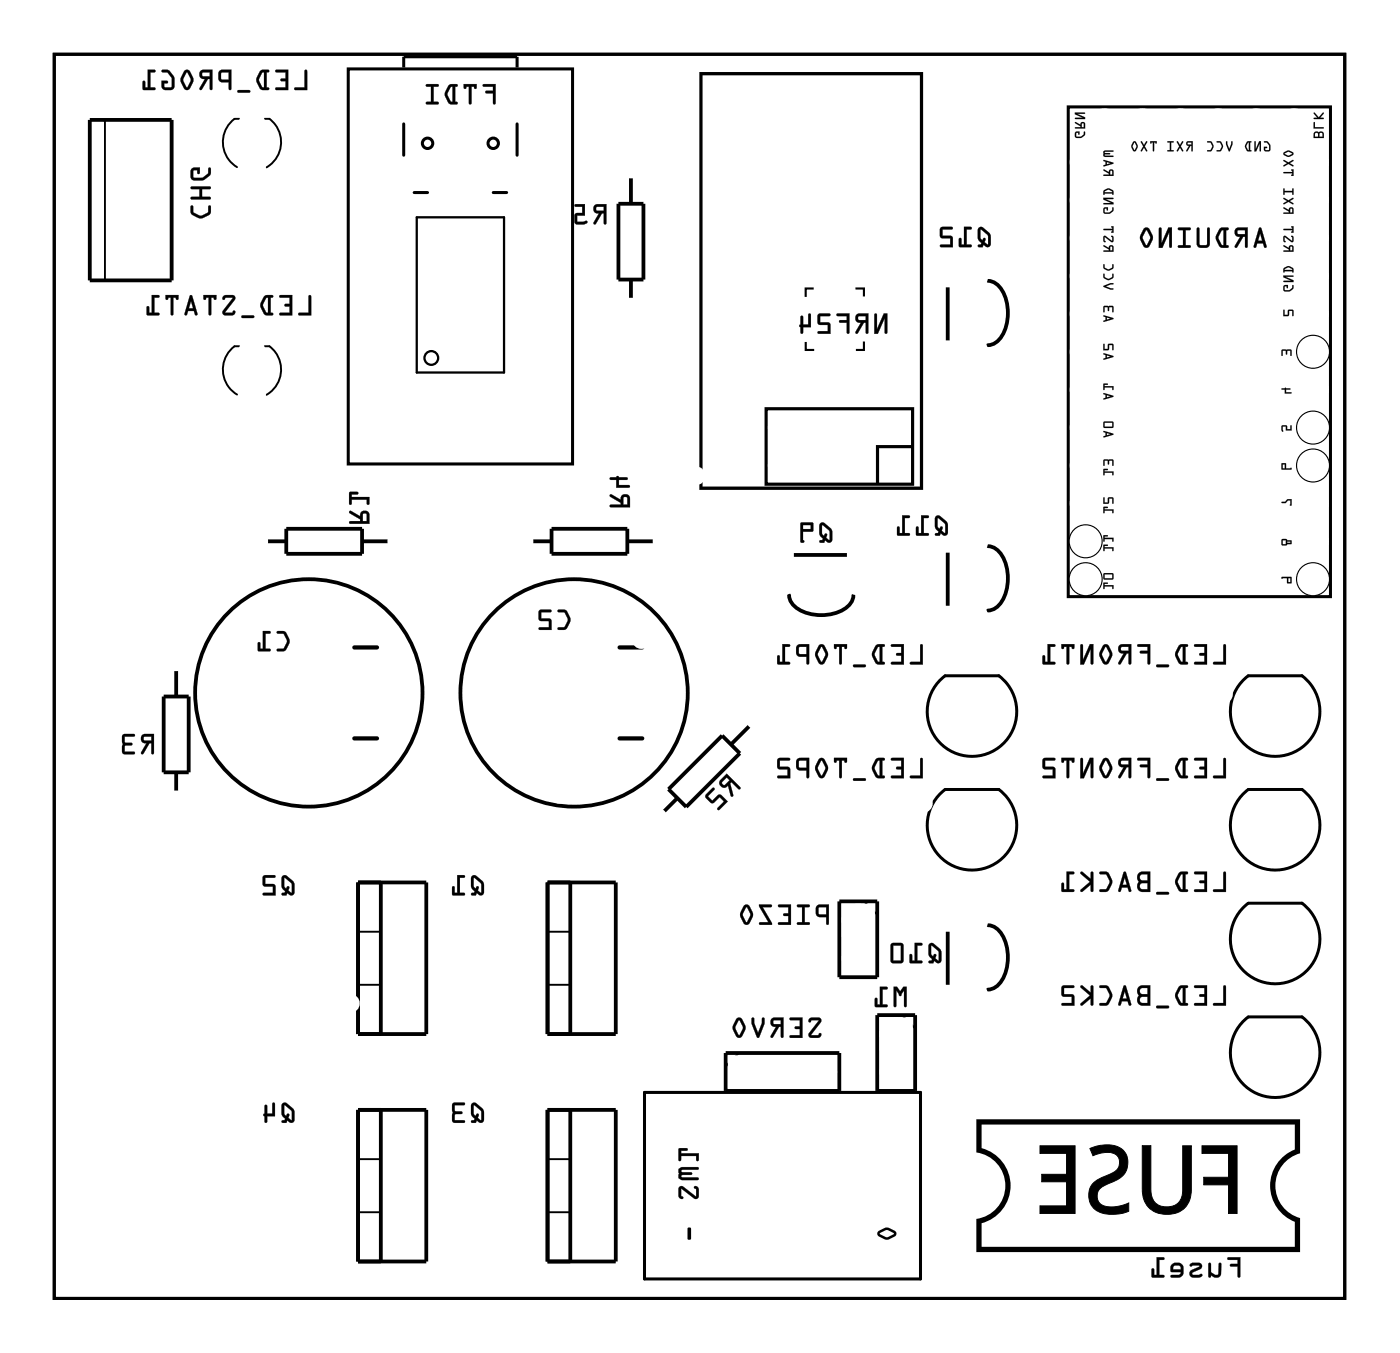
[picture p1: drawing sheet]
<svg xmlns="http://www.w3.org/2000/svg" width="94mm" height="91mm" viewBox="0 0 94 91" stroke-linecap="round" stroke-linejoin="round" font-family="sans-serif">
<g fill="none" stroke="#000" stroke-width=".2">
<path d="M3.6 3.6h86.5v83.4h-86.5zM23.3 4.6h15.1v26.5h-15.1zM27.1 4.5v-.7h7.6v.7M27.1 8.3v2.1M27.8 12.9h.9M33.1 12.9h.9M34.7 8.3v2.1M71.6 7.2h17.6v32.8h-17.6zM63.3 45.3h3.6a3 3 0 0 1 .5 4.4 3 3 0 0 1-4.5 0 3 3 0 0 1 .4-4.4M63.3 52.9h3.6a3 3 0 0 1 .5 4.4 3 3 0 0 1-4.5 0 3 3 0 0 1 .4-4.4M83.7 45.3h3.6a3 3 0 0 1 .4 4.4 3 3 0 0 1-4.4 0 3 3 0 0 1 .4-4.4M83.7 52.9h3.6a3 3 0 0 1 .4 4.4 3 3 0 0 1-4.4 0 3 3 0 0 1 .4-4.4"/>
<path d="M43.2 73.2h18.5v12.5h-18.5zM83.7 60.5h3.6a3 3 0 0 1 .4 4.4 3 3 0 0 1-4.4 0 3 3 0 0 1 .4-4.4M83.7 68.1h3.6a3 3 0 0 1 .4 4.5 3 3 0 0 1-4.4 0 3 3 0 0 1 .4-4.5"/>
<circle cx="28.7" cy="9.6" r=".35"/>
<circle cx="33.1" cy="9.6" r=".35"/>
</g>
<g fill="#000">
<path d="M85.9 23.4h.6l.1 .4h-.1v-.3h-.2l-.1 .3v-.3h-.2l-.1 .4zM85.9 28.5h.3l.1 .3h.2v-.3l.1 .3h-.4v-.2h-.2v.3h-.1zM86 20.8h.1v.3h.2v-.3h.3l.1 .4h-.1v-.4h-.2v.4h-.4zM85.9 26h.6v.1h-.3v.2h.4l-.5 .1v-.3h-.2zM85.9 33.6h.2l.2-.1 .3-.1v.5h-.1v-.4h-.2l-.1 .2h-.3zM46.1 82.3h.2v.7l-.1 .1-.1-.1z"/>
<path d="M12.8 13.8v.1a.6 .6 0 0 0 .6 .7h.2l.4-.2 .1-.6h-.1l-.1 .4-.4 .3-.5-.3-.1-.4zM12.8 12.5v.2h.6v.5h-.6v.2l1.3-.1v-.1h-.6v-.5h.6v-.2zM12.9 11.3l-.1 .2v.4l.2 .2a.92 .92 0 0 0 1.1-.5v-.3l-.1-.1v.4l-.4 .3h-.6v-.4l.2-.1v.2l.1 .1 .1-.5z"/>
<path d="M12.8 13.8v.5l.7 .3 .6-.2v-.5a.1 .1 0 0 0-.1-.1 .1 .1 0 0 0-.1 .1v.3l-.4 .3-.5-.3v-.4zM12.8 13.8h.1l.1 .4 .5 .3 .5-.3v-.4h.1v.5l-.5 .3a.83 .83 0 0 1-.8-.3zM12.8 12.5v.2h.6v.5h-.5a.1 .1 0 0 0-.1 .1 .1 .1 0 0 0 .1 .1h1.1a.1 .1 0 0 0 .1-.1 .1 .1 0 0 0-.1-.1h-.5v-.5h.5a.1 .1 0 0 0 .1-.1 .1 .1 0 0 0-.1-.1zM12.8 12.5h1.3v.2h-.6v.5h.5l.1 .1-1.3 .1v-.2h.6v-.5h-.6zM12.8 11.3v.2v.4l.2 .2 .7-.1 .4-.3v-.4a.1 .1 0 0 0-.1-.1 .1 .1 0 0 0-.1 .1v.3l-.3 .3h-.6v-.5h.2v.2a.1 .1 0 0 0 .1 .1 .1 .1 0 0 0 .1-.1v-.4zM12.9 11.3l.5-.1-.1 .4h-.1v-.2h-.2l-.1 .4 .1 .1h.5l.5-.3v-.3l.1-.1v.4l-.1 .2a.9 .9 0 0 1-1.2 .1z"/>
<path d="M20.4 4.7v1.2h-.6v.1h.8v-1.2zM18.5 4.7v.1h.6v.5h-.3v.1h.3v.5h-.6v.1h.8v-1.3zM17.4 4.8a.81 .81 0 0 0 0 1.1l.6 .1v-.1h-.1v-1.1h.1v-.1h-.4zM17.6 4.9l.1-.1v1.1l-.1-.1-.2-.4zM15.9 6.1l.1 .1h.7l.1-.1-.1-.1zM14.7 4.8l-.1 .1 .1 .5 .1 .1h.5v.5h.2v-1.3zM14.8 4.9l.5-.1v.5h-.5zM13.4 4.8a.32 .32 0 0 0 0 .3 .32 .32 0 0 0 .3 .2l-.3 .7h.1l.4-.7h.2v.6l.1 .1v-1.3zM13.6 4.9l.5-.1v.3h-.5zM12.4 4.7l-.3 .7 .2 .5a.23 .23 0 0 0 .4 0l.3-.6-.3-.6h-.2zM12.5 4.9l.3 .5-.3 .5-.2-.5zM10.9 4.7v.1l.3 .1 .3 .4v.5l-.1 .1-.4-.1v-.2h.2v-.2h-.4l.1 .6h.2h.4l.2-.2a.92 .92 0 0 0-.5-1.1zM9.9 4.7v1.2h-.2v-.4l-.1-.1v.6h.8v-.1h-.3v-1.1h.3v-.1z"/>
<path d="M20.4 4.7v1.2l-.6-.1a.1 .1 0 0 0-.1 .1 .1 .1 0 0 0 .1 .1h.8v-1.2zM20.4 4.7l.2 .1v1.2h-.8v-.1h.6zM18.5 4.7v.2l.6-.1v.5h-.2a.1 .1 0 0 0-.1 .1 .1 .1 0 0 0 .1 0h.2v.5l-.6-.1a.1 .1 0 0 0-.1 .1 .1 .1 0 0 0 .1 .1h.8v-1.3zM18.5 4.7h.8v1.3h-.8v-.1h.6v-.5h-.2h-.1l.1-.1h.2v-.5h-.6zM17.4 4.8l-.2 .5v.2l.3 .5h.5a.1 .1 0 0 0 .1-.1 .1 .1 0 0 0-.1-.1l-.1 .1v-1.1l.1 .1a.1 .1 0 0 0 .1-.1 .1 .1 0 0 0-.1-.1zM17.4 4.8l.2-.1h.4v.1h-.1v1.1h.1v.1h-.5l-.3-.5v-.3zM17.6 4.9l.1-.1v1.1l-.1-.1-.2-.4zM17.6 4.9l-.3 .5 .2 .4 .2 .1v-1.1zM15.9 6.1l.1 .1h.7a.1 .1 0 0 0 .1-.1 .1 .1 0 0 0-.1-.1zM15.9 6.1l.8-.1 .1 .1-.1 .1h-.7zM14.7 4.7l-.1 .2v.5l.2 .1h.5v.4a.1 .1 0 0 0 .1 .1 .1 .1 0 0 0 .1-.1v-1.2h-.6zM14.7 4.8l.8-.1-.1 1.3h-.1v-.5h-.5l-.1-.2zM14.8 4.9l.5-.1v.5h-.5zM14.8 4.9v.4h.5v-.5zM13.4 4.7a.32 .32 0 0 0 0 .4 .32 .32 0 0 0 .3 .2l-.3 .6a.1 .1 0 0 0 0 .1 .1 .1 0 0 0 .1 0l.4-.7h.2v.6a.1 .1 0 0 0 0 .1 .1 .1 0 0 0 .1-.1v-1.2h-.6zM13.5 4.8l.7-.1v1.3l-.1-.1v-.6h-.2l-.4 .7h-.1l.3-.7a.31 .31 0 0 1-.3-.2 .31 .31 0 0 1 .1-.3zM13.6 4.9l.5-.1v.3h-.5zM13.6 4.9v.2h.5v-.3zM12.4 4.7l-.3 .7 .2 .5a.24 .24 0 0 0 .4 0l.3-.4v-.2l-.3-.6h-.2zM12.4 4.8a.23 .23 0 0 1 .3 0l.3 .6-.3 .5a.24 .24 0 0 1-.4 0l-.2-.5zM12.5 4.9l.3 .5-.3 .4-.2-.4zM12.5 4.8l-.2 .6 .2 .5 .3-.5-.2-.5zM10.8 4.7v.1l.4 .1 .3 .3v.6h-.5v-.2h.2a.1 .1 0 0 0 .1-.1 .1 .1 0 0 0-.1-.1h-.4l.1 .6h.2h.5l.1-.2-.1-.7-.3-.4zM10.9 4.7h.3l.2 .1a.9 .9 0 0 1 .1 1.2h-.5l-.1-.1-.1-.5 .4 .1v.1h-.2l.1 .3h.3l.1-.1v-.6l-.3-.3-.3-.1zM9.9 4.7v1.2h-.2v-.4a.1 .1 0 0 0-.1-.1 .1 .1 0 0 0-.1 .1l.1 .5h.7a.1 .1 0 0 0 .1-.1 .1 .1 0 0 0-.1-.1l-.2 .1v-1.1l.2 .1a.1 .1 0 0 0 .1-.1 .1 .1 0 0 0-.1-.1zM9.9 4.7h.5v.1h-.3v1.1h.3v.1h-.8v-.6l.1 .1v.4h.2z"/>
<path d="M32.4 5.7v.1h.6v.3h-.4l-.1 .1 .1 .1h.4v.6l.2 .1v-1.4zM31.1 5.6v.4l.1-.1 .1-.1h.1v1.1l.2 .1v-1.2h.2v.1l.1 .1 .1-.4zM30.1 5.7a.81 .81 0 0 0 0 1.2l.5 .1 .1-.1-.2-.1v-1h.2v-.1l-.4-.1zM30.2 5.8h.1v1h-.1l-.2-.5zM28.6 5.7v.1h.3v1h-.3l-.1 .1 .9 .1v-.2h-.3v-1h.3v-.1z"/>
<path d="M32.4 5.7v.1h.6v.3h-.4a.1 .1 0 0 0-.1 .1 .1 .1 0 0 0 .1 .1h.4v.6a.1 .1 0 0 0 .1 .1 .1 .1 0 0 0 .1-.1v-1.3zM32.4 5.7l.8-.1v1.4l-.1-.1v-.7h-.5h-.1l.1-.1h.5v-.3h-.7zM31.1 5.6v.3a.1 .1 0 0 0 .1 .1 .11 .11 0 0 0 .1-.2h.1v1.1a.1 .1 0 0 0 .1 .1 .1 .1 0 0 0 .1-.1v-1.1h.2a.11 .11 0 0 0 0 .2 .11 .11 0 0 0 .2-.1v-.3zM31.1 5.6h.9l-.1 .3-.1-.1h-.2l-.1 1.2-.1-.1v-1.1h-.2l-.1 .1zM30.1 5.7l-.3 .5v.3l.3 .5h.5a.1 .1 0 0 0 .1-.1 .1 .1 0 0 0-.1-.1h-.1v-1h.1a.1 .1 0 0 0 .1-.1 .1 .1 0 0 0-.1-.1zM30.1 5.7l.2-.1 .4 .1-.1 .1h-.1v1l.1 .1v.1l-.5-.1-.2-.4v-.4zM30.2 5.8h.1v1h-.1l-.2-.5zM30.2 5.8l-.2 .5 .2 .5h.1v-1zM28.6 5.7v.1h.3v1h-.3a.1 .1 0 0 0-.1 .1 .1 .1 0 0 0 .1 .1h.7a.1 .1 0 0 0 .1-.1 .1 .1 0 0 0-.1-.1h-.2v-1h.2a.1 .1 0 0 0 .1-.1 .1 .1 0 0 0-.1-.1zM28.6 5.7h.8v.1h-.3v1h.3v.2l-.8-.1v-.1h.3v-1h-.3z"/>
<path d="M39.9 13.8a.32 .32 0 0 0-.1 .3 .32 .32 0 0 0 .3 .2l-.3 .7h.1l.4-.7h.2v.7h.1v-1.3zM40 13.9h.5v.2h-.5zM38.5 13.7l.1 .1 .4 .1v.4h-.4l-.1 .6 .2 .1h.4a.15 .15 0 0 0 .2 0 .15 .15 0 0 0 0-.2l-.6 .1v-.5h.5v-.7z"/>
<path d="M39.8 13.8a.32 .32 0 0 0 0 .3 .32 .32 0 0 0 .3 .2l-.3 .6a.1 .1 0 0 0 0 .1 .1 .1 0 0 0 .1 0l.4-.7h.2v.7a.1 .1 0 0 0 .1 .1 .1 .1 0 0 0 .1-.1v-1.3h-.7zM39.9 13.8l.7-.1v1.3h-.1v-.7h-.2l-.4 .7h-.1l.4-.7a.31 .31 0 0 1-.4-.2 .31 .31 0 0 1 .1-.3zM40 13.9h.5v.2h-.5zM40 13.9v.2h.5v-.3zM38.5 13.7l.1 .2h.4v.4h-.4l-.1 .6 .2 .2 .6-.1a.11 .11 0 0 0 .1-.2 .1 .1 0 0 0-.2 0l-.5 .1v-.5l.5 .1v-.8zM38.5 13.7h.7v.7h-.5v.5l.6-.1h.1l-.1 .2h-.6l-.2-.1 .1-.6h.4v-.5h-.4z"/>
<path d="M46.9 4.8h15v28h-15zM47.1 5v27.6h14.6v-27.6z"/>
<path d="M65.6 15.3l-.1 .7 .3 .3-.3 .2 .4 .1v-.2l.3 .2 .2-.2a.91 .91 0 0 0-.6-1.2zM65.7 15.4l.5 .4v.6l-.2-.2 .1-.1a.11 .11 0 0 0-.2-.1 .11 .11 0 0 0 0 .1l-.2-.2zM64.6 15.2v1.2h-.2v-.4l-.1-.1v.6l.8 .1v-.2h-.3v-1h.3v-.1zM63.1 15.3l-.1 .6 .2 .1h.5v.4h-.6l-.1 .1 .9 .1-.1-.8h-.6v-.4h.6l.1-.1z"/>
<path d="M65.6 15.3l-.1 .7 .3 .3-.1 .1h-.1a.1 .1 0 0 0-.1 .1 .1 .1 0 0 0 .1 .1h.3v-.2l.2 .2 .3-.1a.92 .92 0 0 0-.5-1.2l-.1-.1zM65.6 15.3l.2-.1 .5 .4a.97 .97 0 0 1 .1 .8l-.2 .2-.3-.2v.2l-.3-.1 .2-.2-.2-.3zM65.7 15.4l.5 .4v.6l-.2-.2 .1-.1a.14 .14 0 0 0-.2-.2 .11 .11 0 0 0 0 .2l-.2-.2zM65.7 15.4v.5a.14 .14 0 0 0 .1 .2 .14 .14 0 0 0 .2-.1h.1l-.1 .2 .2 .2v-.6zM64.6 15.2v1.2h-.2l.1-.4a.1 .1 0 0 0-.1-.1 .1 .1 0 0 0-.1 .1v.5l.8 .1a.1 .1 0 0 0 0-.1 .1 .1 0 0 0 0-.1h-.3v-1h.3a.1 .1 0 0 0 0-.1 .1 .1 0 0 0 0-.1zM64.6 15.2l.5 .1v.1h-.3v1h.3v.1h-.8v-.5h.1v.4h.2zM63 15.2v.7l.7 .1v.4h-.6a.1 .1 0 0 0-.1 .1 .1 .1 0 0 0 .1 .1h.8l-.1-.8h-.6v-.4h.6a.1 .1 0 0 0 .1-.1 .1 .1 0 0 0-.1-.1zM63.1 15.3h.8l-.1 .1h-.6v.4l.6 .1 .1 .7-.9-.1 .1-.1h.6v-.4h-.5l-.2-.1z"/>
<path d="M72.1 8.8l-.1 .3 .1 .1a.43 .43 0 0 0 .6-.3v-.1l-.1 .2-.1 .1-.3 .1-.1-.3h.2v.1l.1-.2zM72.1 8.2l.3 .3h-.3v.1h.6v-.3a.16 .16 0 0 0-.1-.1 .16 .16 0 0 0-.2 .2zM72.5 8.3h.1v.2h-.1zM72 7.5v.2l.6 .2h-.5v.1h.6v-.1l-.5-.3h.5v-.1z"/>
<path d="M72.1 8.8l-.1 .3 .1 .1h.4l.2-.2v-.2l-.1 .2-.1 .1-.3 .1-.1-.3h.2v.1l.1-.2zM72.1 8.9l.3-.1-.1 .2v-.1h-.2l.1 .3 .3-.1 .1-.1 .1-.2v.2l-.2 .2h-.4v-.1zM72.1 8.2l.3 .3h-.3v.1h.6v-.3a.16 .16 0 0 0-.1-.1 .16 .16 0 0 0-.2 .2zM72.1 8.2l.3 .2a.16 .16 0 0 1 .1-.2 .16 .16 0 0 1 .2 .1v.3h-.6v-.1h.3zM72.5 8.3h.1v.2h-.1zM72.5 8.3v.2h.1v-.2zM72 7.5v.2l.6 .2h-.5v.1h.6v-.1l-.5-.3h.5v-.1zM72 7.5h.7v.1h-.5l.5 .3v.1h-.6v-.1h.5l-.6-.2z"/>
<path d="M74 11.4l.3 .2-.3 .1v.1h.6v-.3a.16 .16 0 0 0-.1-.1 .16 .16 0 0 0-.2 .1zM74.4 11.5h.1v.2h-.1zM74 10.7l.1 .1v.2l-.1 .1v.1l.6-.3zM74.2 10.9h.2l-.2 .1zM74 10.1v.4h.1h.5l-.6-.1 .4-.1h-.3v-.1h.5v-.1z"/>
<path d="M74 11.4l.3 .2-.3 .1v.1h.6v-.3a.16 .16 0 0 0-.1-.2 .16 .16 0 0 0-.2 .2zM74 11.4l.3 .1a.16 .16 0 0 1 .2-.2 .16 .16 0 0 1 .1 .2v.3h-.6v-.1h.3v-.1zM74.4 11.5h.1v.2h-.1zM74.4 11.4v.3h.2v-.2zM74 10.7l.1 .1v.2l-.1 .1v.1l.6-.2zM74 10.7l.6 .2-.6 .3v-.1l.1-.1v-.2zM74.2 10.9h.2l-.2 .1zM74.2 10.9v.1l.3-.1zM74 10.1l-.1 .3 .2 .1h.5v-.1h-.6l.4-.1h-.3v-.1h.5v-.1zM74 10.1h.6v.1h-.5v.1h.3l-.4 .1 .6 .1h-.5l-.1-.1z"/>
<path d="M74 16.4l.3 .3-.3 .1v.1h.6v-.3a.16 .16 0 0 0-.1-.2 .16 .16 0 0 0-.2 .2zM74.4 16.5h.1v.3h-.1zM74 15.8v.3v.1h.1v-.3l.4 .3h.1v-.4h-.1v.3l-.4-.3zM74 15.3v.1h.5v.2h.1v-.4h-.1v.1z"/>
<path d="M74 16.4l.3 .3-.3 .1v.1h.6v-.3a.16 .16 0 0 0-.1-.2 .16 .16 0 0 0-.2 .2zM74 16.4l.3 .2a.16 .16 0 0 1 .2-.2 .16 .16 0 0 1 .1 .2v.3h-.6v-.1h.3v-.1zM74.4 16.5h.1v.3h-.1zM74.4 16.5v.3h.2v-.3zM74 15.8l-.1 .3 .1 .1h.1v-.3l.4 .3h.1v-.4h-.1v.3l-.4-.3zM74 15.8h.1l.4 .3v-.3h.1v.4h-.1l-.4-.3v.3h-.1zM74 15.3v.1h.5v.2h.1v-.4h-.1v.1zM74 15.4l.6-.1-.1-.1h.1v.4h-.1l.1-.2h-.6z"/>
<path d="M74 13.9v.3v.1a.43 .43 0 0 0 .6-.4l-.1 .2-.1 .1h-.3l-.1-.2h.2v.1l.1-.2zM74 13.3v.1l.5 .2h-.5v.1h.6v-.1l-.5-.3h.5zM74 12.7v.4v-.1h.5l.1 .1v-.3a.4 .4 0 0 0-.6-.1zM74 12.8l.3-.1 .2 .2z"/>
<path d="M74 13.9l-.1 .3 .1 .1h.4l.2-.2v-.2l-.1 .2-.1 .1h-.3l-.1-.2h.2v.1l.1-.2zM74 13.9h.3l-.1 .2v-.1h-.2l.1 .2h.3l.1-.1 .1-.2v.2l-.2 .2h-.4v-.1zM73.9 13.3v.1l.6 .2h-.5v.1h.6v-.1l-.5-.3h.5zM74 13.3h.6h-.5l.5 .3v.1h-.6v-.1h.5l-.5-.2zM74 12.7v.4v-.1h.6v-.2l-.2-.2zM74 12.8l.4-.2 .2 .2v.2h-.6v.1zM74 12.8l.3-.1 .2 .2zM74 12.8v.1h.6l-.3-.2z"/>
<path d="M74 19.2l.4 .2h.2l-.5-.2 .5-.1v-.1zM74 18.3v.1a.31 .31 0 0 0 .3 .4l.3-.2v-.3v.1l-.1 .2-.2 .1-.3-.1v-.2zM74 17.7a.31 .31 0 0 0 .3 .4l.3-.1v-.3l-.1 .2-.2 .1-.3-.1v-.2z"/>
<path d="M74 19.2l.4 .2h.2l-.5-.2 .5-.1v-.1zM74 19.1l.6-.1v.1l-.5 .1 .5 .2h-.2l-.4-.2zM74 18.3v.3l.2 .2h.2l.2-.2v-.3l-.1 .3-.2 .1-.3-.1v-.2zM74 18.4v.2l.3 .1 .2-.1 .1-.2v.2l-.3 .2a.3 .3 0 0 1-.3-.4zM74 17.7v.3l.2 .1h.2l.2-.2v-.2l-.1 .2-.2 .1-.3-.1v-.2zM74 17.7v.2l.3 .2 .2-.2 .1-.2v.3l-.3 .1a.3 .3 0 0 1-.3-.4z"/>
<path d="M77.1 9.5v.1l.2-.1v.6l.1-.6 .1 .1v-.1zM76.5 9.5l.1 .3-.1 .3 .2-.2 .2 .2-.2-.3 .2-.3h-.1l-.1 .2zM76 9.5l-.2 .4 .2 .2h.1l.2-.3-.2-.3zM76 9.6l.2 .2-.2 .3-.1-.3z"/>
<path d="M77.1 9.5v.1l.2-.1v.6l.1-.6 .1 .1v-.1zM77.1 9.5h.4v.1l-.1-.1-.1 .6v-.6l-.2 .1zM76.5 9.5l.1 .3-.1 .3 .2-.2 .2 .2-.2-.3 .2-.3h-.1l-.1 .2zM76.5 9.5l.2 .2 .1-.2h.1l-.2 .3 .2 .3-.2-.2-.2 .2 .1-.3zM76 9.5l-.2 .4 .2 .2h.1l.2-.3-.2-.3zM76 9.5h.1l.2 .3-.2 .3h-.2l-.1-.3zM76 9.6l.2 .2-.2 .3-.1-.3zM76 9.6l-.1 .2 .1 .3 .2-.3z"/>
<path d="M79.5 9.5a.16 .16 0 0 0 0 .2 .16 .16 0 0 0 .2 .1l-.2 .3h.1l.3-.3v.3v-.6zM79.6 9.6l.3-.1v.2h-.3zM78.9 9.5l.1 .3-.1 .3h.1l.1-.2 .2 .2-.2-.3 .2-.3h-.1l-.1 .2zM78.3 9.5h.1v.6h-.2h.4h-.1v-.6h.2z"/>
<path d="M79.5 9.5a.16 .16 0 0 0 0 .2 .16 .16 0 0 0 .2 .1l-.2 .3h.1l.3-.3v.3l.1-.6zM79.6 9.5h.3v.6v-.3l-.4 .3 .2-.3a.16 .16 0 0 1-.2-.1 .16 .16 0 0 1 .1-.2zM79.6 9.6l.3-.1v.2h-.3zM79.6 9.6v.1h.3v-.2zM78.9 9.5l.1 .3-.1 .3h.1l.1-.2 .2 .2-.2-.3 .2-.3h-.1l-.1 .2zM78.9 9.5l.2 .2 .1-.2h.1l-.2 .3 .2 .3-.2-.2-.1 .2h-.1l.1-.3zM78.2 9.5l.1 .1 .1-.1v.6h-.2h.5h-.2v-.6h.2zM78.3 9.5h.4h-.2v.6h.1h-.4h.2v-.6z"/>
<path d="M82.2 9.5v.2l.2 .4 .2-.6h-.1l-.1 .5-.1-.5zM81.6 9.5l.2 .1 .1 .2-.1 .3h-.2a.31 .31 0 0 0 .4-.3l-.2-.3zM80.9 9.5l.2 .1 .2 .2-.2 .3h-.2a.31 .31 0 0 0 .4-.3l-.1-.3z"/>
<path d="M82.2 9.5v.2l.2 .4 .2-.6h-.1l-.1 .5-.1-.5zM82.2 9.5l.2 .5 .1-.5h.1l-.2 .6-.2-.4zM81.5 9.5l.1 .1h.2l.1 .2-.1 .2-.3 .1h.3l.2-.3-.2-.3zM81.6 9.5h.2l.2 .3a.3 .3 0 0 1-.4 .3h.2l.1-.3-.1-.2zM80.9 9.5v.1h.2l.2 .2-.2 .2-.2 .1h.3l.1-.3-.1-.3zM80.9 9.5h.3l.1 .3a.3 .3 0 0 1-.4 .3h.2l.2-.3-.2-.2z"/>
<path d="M84.4 15.3l-.4 1.3h.2l.1-.3h.4v.3h.1l.1-.1-.4-1.2zM84.5 15.6l.1 .5h-.3zM82.8 15.3a.32 .32 0 0 0 0 .4 .32 .32 0 0 0 .3 .2l-.3 .7h.1l.4-.7h.2v.6l.1 .1v-1.4zM83 15.4h.5v.3h-.5zM81.7 15.3a.81 .81 0 0 0 0 1.2l.6 .1 .1-.1-.2-.1v-1h.1l.1-.1-.5-.1zM81.9 15.4h.1v1h-.1l-.2-.5zM80.2 15.3v1.1l.2 .2h.5l.2-.3v-1h-.1h-.1v1.1h-.4l-.1-.1v-1zM79 15.3v.1h.3v1h-.3v.2h.8v-.2h-.3v-1h.3v-.1zM77.7 15.3v1.3h.2l.5-1v.9l.1 .1v-1.4h-.2l-.4 1.1v-1zM76.7 15.3l-.3 .6 .2 .6a.23 .23 0 0 0 .4 0l.3-.7-.3-.5-.2-.1zM76.8 15.4l.3 .5-.3 .5-.2-.5z"/>
<path d="M84.4 15.3l-.4 1.3h.2l.1-.3h.4v.3h.1l.1-.1-.3-1.2zM84.4 15.3h.1l.4 1.2-.1 .1-.1-.1v-.2h-.4l-.1 .3-.2-.1zM84.5 15.7l.1 .4h-.3zM84.5 15.6l-.2 .5h.3zM82.8 15.3a.32 .32 0 0 0 0 .4 .32 .32 0 0 0 .3 .2l-.3 .6a.1 .1 0 0 0 0 .1 .1 .1 0 0 0 .1 0l.4-.7h.2l-.1 .6a.1 .1 0 0 0 .1 .1 .1 .1 0 0 0 .1-.1v-1.3h-.6zM82.8 15.3l.8-.1v1.4l-.1-.1v-.6h-.2l-.4 .7-.1-.1 .3-.6a.31 .31 0 0 1-.3-.2 .31 .31 0 0 1 0-.4zM83 15.5l.5-.1v.3h-.5zM83 15.4v.3h.5v-.3zM81.7 15.3l-.2 .5v.3l.3 .5h.5a.1 .1 0 0 0 .1-.1 .1 .1 0 0 0-.1-.1h-.1v-1h.1a.1 .1 0 0 0 .1-.1 .1 .1 0 0 0-.1-.1zM81.8 15.3h.1h.4v.1h-.1v1l.1 .1v.1h-.5l-.3-.5v-.4zM81.9 15.4h.1v1h-.1l-.2-.5zM81.9 15.4l-.2 .5 .2 .5h.1v-1zM80.2 15.3v1l.1 .2 .2 .1h.4l.2-.2v-1.1a.1 .1 0 0 0-.1-.1 .1 .1 0 0 0-.1 .1v1.1h-.4l-.1-.1v-1zM80.3 15.3h.1v1l.1 .1h.4v-1.1h.1h.1v1l-.2 .3h-.5l-.2-.2zM79 15.3v.1h.3v1h-.3a.1 .1 0 0 0-.1 .1 .1 .1 0 0 0 .1 .1h.7a.1 .1 0 0 0 .1-.1 .1 .1 0 0 0-.1-.1h-.2v-1h.2a.1 .1 0 0 0 .1-.1 .1 .1 0 0 0-.1-.1zM79 15.3h.8v.1h-.3v1h.3v.2l-.8-.1v-.1h.3v-1h-.3zM77.7 15.3v1.3h.2l.5-1v.9a.1 .1 0 0 0 .1 .1 .1 .1 0 0 0 .1-.1v-1.3h-.3l-.4 1.1v-1zM77.7 15.3h.1l.1 1 .4-1.1h.2v1.4l-.1-.1v-.9l-.5 1h-.2zM76.7 15.3l-.3 .6 .2 .6a.25 .25 0 0 0 .5 0l.2-.5v-.2l-.3-.5-.2-.1zM76.7 15.3a.23 .23 0 0 1 .3 .1l.3 .5-.3 .6a.24 .24 0 0 1-.4 0l-.2-.6zM76.8 15.4l.3 .5-.3 .5-.2-.5zM76.8 15.4l-.2 .5 .2 .5 .3-.5-.2-.5z"/>
<path d="M84.7 9.5l.2 .1 .2 .2-.1 .3-.2-.1v-.1l.1-.1h-.2l.1 .3h.2h.1a.43 .43 0 0 0-.3-.6zM84.1 9.5v.6h.1l.2-.5 .1 .5v-.6h-.1l-.2 .5v-.5zM83.6 9.5a.41 .41 0 0 0 0 .6h.3h-.1v-.6h.1zM83.7 9.6v.5l-.2-.3z"/>
<path d="M84.7 9.5l.3 .2 .1 .3-.3 .1v-.2h.1l-.2-.1v.3h.4l.1-.1-.1-.3-.1-.2zM84.7 9.5h.2l.2 .2v.4h-.4v-.3l.2 .1h-.1v.2l.3-.1-.1-.3zM84.1 9.5v.7h.1l.2-.6v.5h.1v-.6h-.1l-.2 .5v-.5zM84.1 9.5h.1v.5l.2-.5h.1v.6l-.1-.5-.2 .5h-.1zM83.6 9.5l-.1 .4 .1 .2h.3l-.1-.6h.1zM83.6 9.5h.3h-.1l.1 .6h-.3l-.1-.2zM83.7 9.6v.5l-.2-.3zM83.7 9.6l-.2 .2 .2 .3v-.6z"/>
<path d="M86 16.4l.4 .3-.4 .1 .1 .1h.6v-.3a.16 .16 0 0 0-.2-.2 .16 .16 0 0 0-.1 .2zM86.5 16.5h.1v.3h-.1zM86 15.8v.3l.1 .1h.1l-.1-.3 .5 .3h.1l-.1-.4h-.1l.1 .3-.5-.3zM86 15.3l.1 .1h.5l-.1 .2h.2v-.4h-.2l.1 .1z"/>
<path d="M86 16.4l.4 .3-.4 .1 .1 .1h.6v-.3a.16 .16 0 0 0-.2-.2 .16 .16 0 0 0-.1 .2zM86 16.4l.4 .2a.16 .16 0 0 1 .1-.2 .16 .16 0 0 1 .2 .2v.3h-.6l-.1-.1h.4v-.1zM86.5 16.5h.1v.3h-.1zM86.5 16.5v.3h.1v-.3zM86 15.8v.3l.1 .1h.1l-.1-.3 .5 .3h.1l-.1-.4h-.1l.1 .3-.4-.3zM86 15.8h.1l.5 .3-.1-.3h.1l.1 .4h-.2l-.4-.3 .1 .3h-.1zM86 15.3l.1 .1h.5l-.1 .2h.2v-.4h-.2l.1 .1zM86 15.4l.6-.1-.1-.1h.2v.4h-.2l.1-.2h-.5z"/>
<path d="M86 13.9l.4 .3h-.4l.1 .1h.6v-.3a.16 .16 0 0 0-.2-.1 .16 .16 0 0 0-.1 .2zM86.5 14h.1v.2h-.1zM86 13.3l.3 .2-.3 .1v.1l.4-.2 .3 .2-.3-.2 .3-.2-.3 .1zM86 12.6v.5l.1-.2h.5v.1h.1v-.4l-.1 .2h-.5z"/>
<path d="M86 13.9l.4 .3h-.4l.1 .1h.6v-.3a.16 .16 0 0 0-.2-.1 .16 .16 0 0 0-.1 .2zM86 13.9l.4 .2a.16 .16 0 0 1 .1-.2 .16 .16 0 0 1 .2 .1v.3h-.6l-.1-.1h.4zM86.5 14h.1v.2h-.1zM86.5 14v.2h.1v-.2zM86 13.3l.3 .2-.3 .1v.1l.4-.2 .3 .2-.3-.2 .3-.2-.3 .1zM86 13.3l.4 .1 .3-.1-.3 .2 .3 .2-.3-.2-.4 .2v-.1l.3-.1zM86 12.6v.5l.1-.2h.5v.1h.1v-.4l-.1 .2h-.5v-.2zM86 12.6l.1 .2h.5l.1-.2v.4h-.1v-.1h-.5l-.1 .2z"/>
<path d="M86.1 19.1l-.1 .3 .1 .1a.43 .43 0 0 0 .6-.4h-.1v.2l-.2 .1h-.3v-.2h.1l.1 .1v-.2zM86 18.5v.1l.5 .2h-.4l-.1 .1h.7v-.1l-.5-.2h.5v-.1zM86.1 18v.3v-.1h.5l.1 .1v-.3a.4 .4 0 0 0-.6-.1zM86.1 18l.3-.1 .2 .2z"/>
<path d="M86.1 19.1l-.1 .3 .1 .1h.3l.3-.2v-.2l-.1 .2-.2 .1h-.3v-.2h.1l.1 .1v-.2zM86.1 19.1h.2v.2l-.1-.1h-.1v.2h.3l.2-.1 .1-.2v.2l-.3 .2h-.3l-.1-.1zM86 18.5v.1l.5 .2h-.4l-.1 .1h.7v-.1l-.5-.2h.5v-.1zM86 18.5h.7l-.5 .1 .5 .2v.1h-.7l.1-.1h.4l-.5-.2zM86.1 18l-.1 .3 .1-.1h.6v-.2l-.2-.2zM86.1 18l.4-.2 .2 .2v.2h-.6l-.1 .1zM86.1 18l.3-.1 .2 .2zM86.1 18v.1h.5l-.2-.2z"/>
<path d="M86 11.5l.1 .1h.5l-.1 .2h.2v-.5l-.2 .1 .1 .1zM86 10.7l.3 .2-.3 .2v.1l.4-.2 .3 .1-.3-.2 .3-.1v-.1l-.3 .2zM86.1 10.2v.2l.2 .1 .4-.2v-.1l-.3-.1zM86.1 10.3l.3-.1 .2 .1-.2 .1z"/>
<path d="M86 11.5l.1 .1h.5l-.1 .2h.2v-.5l-.2 .1 .1 .1zM86 11.5h.6l-.1-.1 .2-.1v.5h-.2l.1-.2h-.5zM86 10.7l.3 .2-.3 .2v.1l.4-.2 .3 .1-.3-.2 .3-.1v-.1l-.3 .2zM86 10.7l.4 .2 .3-.2v.1l-.3 .1 .3 .2-.3-.1-.4 .1 .3-.2zM86.1 10.2v.2l.2 .1 .4-.2v-.1l-.3-.1zM86.1 10.2l.3-.1 .2 .1 .1 .1-.4 .2-.2-.1zM86.1 10.3l.3-.1 .2 .1-.2 .1zM86.1 10.3l.3 .1 .2-.1-.2-.1z"/>
<path d="M88.1 8.9l-.1 .3h.7v-.3l-.1-.1zM88.2 8.9h.1v.3h-.2zM88.5 8.9h.1v.3h-.2zM88.1 8.2l-.1 .4h.7l-.6-.1v-.3zM88.1 7.6l.2 .3h-.2v.1h.6l-.2-.1 .2-.4-.3 .4z"/>
<path d="M88.1 8.9l-.1 .4h.7v-.4l-.1-.1zM88.1 8.9h.3a.2 .2 0 0 1 .2-.1 .2 .2 0 0 1 .1 .2v.2h-.7zM88.2 8.9h.1v.3h-.2zM88.2 8.9l-.1 .3h.3l-.1-.3zM88.5 8.9h.1v.3h-.2zM88.5 8.9l-.1 .3h.3l-.1-.3zM88.1 8.2l-.1 .4h.7v-.1h-.6v-.3zM88.1 8.2v.3l.6 .1h-.7zM88.1 7.5l.2 .4h-.2v.1h.6l-.2-.1 .2-.4-.3 .4zM88.1 7.6l.3 .3 .3-.4-.2 .4h.2l-.6 .1v-.1h.2z"/>
<path d="M3.6 3.6v83.4h86.5v-83.4zM3.6 3.6h86.5v83.4h-86.5z"/>
<path d="M20.7 19.8v1.2h-.7v.1h.9v-1.2zM18.7 19.8l.1 .1h.6v.5h-.3v.1h.3v.5h-.6l-.1 .1h.9v-1.3zM17.7 19.9a.81 .81 0 0 0 0 1.1l.5 .1 .1-.1h-.2v-1.1h.2v-.1h-.4zM17.9 20l.1-.1v1.1l-.2-.1-.2-.4zM16.2 21.2l.1 .1h.7v-.1v-.1zM15 19.8l-.1 .2 .1 .1 .1-.2 .5 .1-.7 .8v.2l.2 .1h.5l.2-.1-.1-.2-.2 .2-.4-.1 .6-.8 .1-.2-.2-.1zM13.6 19.8l.1 .3h.1v-.2h.2v1.1l.1 .1 .1-1.2h.1l.1 .2h.1v-.3zM12.7 19.8l-.3 1.3h.1l.1-.3h.4l.1 .3h.1v-.1l-.3-1.2zM12.8 20.2l.1 .5h-.2zM11.1 19.8l.1 .3 .1-.2h.1v1.1l.2 .1v-1.2h.2v.2h.1l.1-.3zM10.2 19.8v1.2h-.2v-.4l-.1-.1-.1 .6h.8v-.1h-.3v-1.1h.3l.1-.1z"/>
<path d="M20.7 19.8v1.2l-.6-.1a.1 .1 0 0 0-.1 .1 .1 .1 0 0 0 .1 .1h.8v-1.2zM20.7 19.8l.1 .1 .1 1.2h-.9v-.1h.7zM18.7 19.8l.1 .1h.6v.5h-.2a.1 .1 0 0 0-.1 .1 .1 .1 0 0 0 .1 0h.2v.5l-.6-.1a.1 .1 0 0 0-.1 .1 .1 .1 0 0 0 .1 .1h.8v-1.3zM18.7 19.8h.9v1.3h-.9l.1-.1h.6v-.5h-.3v-.1h.3v-.5h-.6zM17.7 19.9l-.3 .5 .1 .2 .3 .5h.4a.1 .1 0 0 0 .1-.1 .1 .1 0 0 0-.1-.1l-.1 .1v-1.1l.1 .1a.1 .1 0 0 0 .1-.1 .1 .1 0 0 0-.1-.1zM17.7 19.9l.2-.1h.4v.1h-.2v1.1h.2v.1h-.5l-.3-.5v-.3zM17.9 20l.1-.1v1.1l-.2-.1-.2-.4zM17.9 20l-.3 .5 .2 .4 .2 .1v-1.1zM16.2 21.2v.1h.8a.1 .1 0 0 0 .1-.1 .1 .1 0 0 0-.1-.1zM16.2 21.2l.8-.1v.1v.1h-.7zM15 19.8l-.1 .2a.13 .13 0 0 0 .1 .1 .13 .13 0 0 0 .1-.1h.5l-.7 .8a.21 .21 0 0 0 0 .2 .21 .21 0 0 0 .2 .1h.5l.2-.2a.13 .13 0 0 0-.2-.1 .13 .13 0 0 0-.1 .1h-.4l.6-.8a.21 .21 0 0 0-.1-.3zM15 19.8h.6a.2 .2 0 0 1 .1 .3l-.6 .8 .4 .1 .2-.2v.3h-.7l-.1-.2 .7-.9-.5-.1-.1 .2zM13.6 19.8v.2a.11 .11 0 0 0 .2 .1 .1 .1 0 0 0 0-.2h.2v1.1a.1 .1 0 0 0 .1 .1 .1 .1 0 0 0 .1-.1v-1.1h.1a.11 .11 0 0 0 .1 .2 .11 .11 0 0 0 .1-.1v-.2zM13.6 19.8h.9l-.1 .3-.1-.2h-.1l-.1 1.2-.1-.1v-1.1h-.2l-.1 .2zM12.7 19.8l-.3 1.3h.1l.1-.3h.4l.1 .3h.1v-.1l-.3-1.2zM12.7 19.8h.2l.3 1.2v.1h-.1l-.1-.3h-.4l-.1 .3-.1-.1zM12.8 20.2l.1 .5h-.2zM12.8 20.1l-.2 .6h.4zM11.1 19.8v.2a.1 .1 0 0 0 .1 .1 .11 .11 0 0 0 .1-.2h.1v1.1a.1 .1 0 0 0 .1 .1 .1 .1 0 0 0 .1-.1v-1.1h.2a.11 .11 0 0 0 0 .2 .11 .11 0 0 0 .2-.1v-.2zM11.1 19.8h.9l-.1 .3-.1-.2h-.2v1.2l-.1-.1v-1.1h-.2l-.1 .2zM10.2 19.8v1.2h-.2v-.4a.1 .1 0 0 0-.1-.1 .1 .1 0 0 0-.1 .1v.5h.8a.1 .1 0 0 0 .1-.1 .1 .1 0 0 0-.1-.1l-.3 .1v-1.1l.3 .1a.1 .1 0 0 0 .1-.1 .1 .1 0 0 0-.1-.1zM10.2 19.8h.5l-.1 .1h-.3v1.1h.3v.1h-.8l.1-.6 .1 .1v.4h.2z"/>
<path d="M23.4 34.3v.1l.7 .4v.1h-.6l-.1 .1 .1 .1h1.3v-.6a.31 .31 0 0 0-.4-.3 .31 .31 0 0 0-.3 .4zM24.3 34.4l.3 .1v.4h-.3zM23.4 33l.1 .8h.1v-.3h1v.3h.2v-.5h-1.2v-.2h.4v-.1z"/>
<path d="M23.4 34.2v.2l.7 .4v.1h-.6a.1 .1 0 0 0-.1 .1 .1 .1 0 0 0 .1 .1h1.3v-.6a.32 .32 0 0 0-.4-.3 .32 .32 0 0 0-.3 .4l-.6-.4zM23.4 34.3l.1-.1 .6 .4a.31 .31 0 0 1 .3-.4 .31 .31 0 0 1 .4 .3v.6h-1.3l-.1-.1 .1-.1h.6v-.1l-.7-.4zM24.3 34.4l.3 .1v.4h-.3zM24.3 34.4v.5h.3v-.4zM23.4 33v.7a.1 .1 0 0 0 .1 .1 .1 .1 0 0 0 .1-.1v-.2h1v.2a.1 .1 0 0 0 .1 .1 .1 .1 0 0 0 .1-.1v-.4h-1.2v-.2h.3a.1 .1 0 0 0 .1-.1 .1 .1 0 0 0-.1-.1zM23.4 33h.6v.1h-.4v.2h1.2l-.1 .5h-.1v-.3h-1v.3h-.1z"/>
<path d="M40.9 33.1v.2l.7 .4v.1h-.7v.1l.1 .1h1.2v-.6a.31 .31 0 0 0-.3-.3 .31 .31 0 0 0-.3 .4zM41.8 33.3l.2 .1v.4h-.2zM40.9 32v.2h.4v.5l.9-.1-.1-.1h-.6v-.3h.5v-.2h-.5l-.1-.1-.1 .1z"/>
<path d="M40.9 33.1v.2l.7 .4v.1h-.6a.1 .1 0 0 0-.1 .1 .1 .1 0 0 0 .1 .1h1.2v-.6a.32 .32 0 0 0-.3-.3 .32 .32 0 0 0-.3 .4l-.6-.4zM40.9 33.2l.1-.1 .6 .4a.31 .31 0 0 1 .3-.4 .31 .31 0 0 1 .3 .3v.6h-1.2l-.1-.1v-.1h.7v-.1l-.7-.4zM41.8 33.3l.2 .1v.4h-.2zM41.8 33.3v.5h.3l-.1-.4zM40.9 32v.2h.4v.5h.8a.1 .1 0 0 0 .1-.1 .1 .1 0 0 0-.1-.1h-.6v-.3h.5a.1 .1 0 0 0 .1-.1 .1 .1 0 0 0-.1-.1h-.5a.09 .09 0 0 0-.1-.1 .09 .09 0 0 0-.1 .1zM40.9 32h.4l.1-.1 .1 .1h.5v.1l-.5 .1v.3h.6l.1 .1-.9 .1v-.5l-.4-.1z"/>
<path d="M55 35.1l-.1 .7 .3 .3-.3 .2 .3 .1 .1-.2 .3 .2 .2-.2a.91 .91 0 0 0-.7-1.2zM55.1 35.2l.5 .4v.6l-.2-.2v-.1a.11 .11 0 0 0-.1-.1 .11 .11 0 0 0-.1 .1l-.1-.2zM53.7 35l-.1 1.3 .2 .1 .1-.1-.1-.1v-.6h.7v-.5l-.1-.1zM53.8 35.2h.5v.3h-.5z"/>
<path d="M55 35.1l-.1 .7 .3 .3-.1 .1h-.1a.1 .1 0 0 0-.1 .1 .1 .1 0 0 0 .1 .1h.2l.1-.2 .2 .2 .2-.1a.92 .92 0 0 0-.4-1.2l-.2-.1zM55 35.1l.2-.1 .5 .4a.97 .97 0 0 1 .1 .8l-.2 .2-.3-.2-.1 .2-.3-.1 .3-.2-.3-.3zM55.1 35.2l.5 .4v.6l-.2-.2v-.1a.11 .11 0 0 0-.1-.2 .11 .11 0 0 0-.1 .2l-.1-.2zM55.1 35.2v.5a.14 .14 0 0 0 .1 .2 .14 .14 0 0 0 .1-.1h.1v.2l.2 .2v-.6zM53.7 35l-.1 1.3 .2 .1a.09 .09 0 0 0 .1-.1 .09 .09 0 0 0-.1-.1v-.6h.7v-.5l-.1-.1zM53.7 35h.7l.1 .1v.5h-.7v.6l.1 .1-.1 .1-.1-.1zM53.8 35.2h.5v.3h-.5zM53.8 35.2v.3h.6v-.3z"/>
<path d="M58.6 21v1.4h.2l.5-1.1v1l.1 .1 .1-1.4h-.3l-.4 1.1v-1zM57.4 21.1a.32 .32 0 0 0 0 .4 .32 .32 0 0 0 .3 .1l-.4 .7 .2 .1 .4-.8h.1v.7l.1 .1 .1-1.4zM57.5 21.2h.5v.3l-.4-.1zM56.1 21v.2h.7v.3h-.5h-.1l.1 .1h.5v.7l.1 .1v-1.4zM54.8 21.1v.6l.2 .1h.5v.4h-.6l-.1 .1 .9 .1-.1-.7-.6-.1v-.4h.6l.1-.1zM53.7 21.2v.5l-.1 .1 .1 .6 .1-.1v-.4h.6v-.8l-.1-.1-.1 .1v.6h-.4v-.5z"/>
<path d="M58.6 21v1.4h.2l.5-1.1v1a.1 .1 0 0 0 .1 .1 .1 .1 0 0 0 .1-.1v-1.3h-.3l-.4 1.1v-1zM58.6 21l.2 .1v1l.4-1.1h.3l-.1 1.4-.1-.1v-1l-.5 1.1h-.2zM57.4 21.1a.32 .32 0 0 0-.1 .4 .32 .32 0 0 0 .4 .1l-.4 .6a.11 .11 0 0 0 .1 .2 .1 .1 0 0 0 .1-.1l.4-.7h.1v.7a.1 .1 0 0 0 .1 .1 .1 .1 0 0 0 .1-.1v-1.3h-.6zM57.4 21.1l.8-.1-.1 1.4-.1-.1v-.7h-.1l-.4 .7h-.2l.4-.7a.31 .31 0 0 1-.3-.1 .31 .31 0 0 1 0-.4zM57.5 21.2h.5v.3l-.4-.1zM57.5 21.2l.1 .3h.4v-.3zM56.1 21v.2h.7v.3l-.5-.1a.1 .1 0 0 0-.1 .1 .1 .1 0 0 0 .1 .1h.5l-.1 .7a.1 .1 0 0 0 .1 .1 .1 .1 0 0 0 .1-.1v-1.3zM56.1 21h.8v1.4l-.1-.1v-.7h-.5l-.1-.1h.1h.5v-.3h-.7zM54.8 21.1v.6l.7 .1v.4h-.6a.1 .1 0 0 0-.1 .1 .1 .1 0 0 0 .1 .1h.8l-.1-.8h-.6v-.4h.6a.1 .1 0 0 0 .1-.1 .1 .1 0 0 0-.1-.1zM54.9 21.1h.7v.1h-.6v.4l.6 .1 .1 .7-.9-.1 .1-.1h.6v-.4h-.5l-.2-.1zM53.7 21.2v.5a.09 .09 0 0 0-.1 .1 .09 .09 0 0 0 .1 .1l-.1 .4a.1 .1 0 0 0 .1 .1 .1 .1 0 0 0 .1-.1v-.4h.6v-.8a.1 .1 0 0 0-.1-.1 .1 .1 0 0 0-.1 .1v.6h-.4v-.5zM53.7 21.2h.1v.6h.4v-.7l.1-.1v.1l.1 .8h-.6v.4l-.1 .1-.1-.6h.1z"/>
<path d="M62.7 34.6v.7l.2 .3-.2 .2 .3 .1 .1-.2 .2 .2 .2-.1a.91 .91 0 0 0-.6-1.3zM62.9 34.7l.4 .4v.6l-.2-.1 .1-.2a.11 .11 0 0 0-.1-.1 .11 .11 0 0 0-.1 .1l-.2-.1zM61.7 34.5v1.2h-.1v-.4h-.1l-.1 .5 .8 .1v-.2h-.3v-1h.3l.1-.1zM60.5 34.5v1.2h-.2v-.4h-.1l-.1 .5 .8 .1v-.2h-.3v-1h.3l.1-.1z"/>
<path d="M62.7 34.6v.7l.2 .3v.1h-.1a.1 .1 0 0 0-.1 .1 .1 .1 0 0 0 .1 .1h.2l.1-.2 .1 .2 .3-.1a.92 .92 0 0 0-.5-1.2l-.1-.1zM62.7 34.6h.3l.4 .3a.97 .97 0 0 1 .1 .9l-.2 .1-.3-.2v.2l-.3-.1 .2-.2-.2-.3zM62.9 34.7l.4 .4v.6l-.2-.1 .1-.2a.11 .11 0 0 0-.1-.1 .11 .11 0 0 0-.1 .1l-.1-.1zM62.8 34.7v.5a.14 .14 0 0 0 .1 .2 .14 .14 0 0 0 .2-.1l.1 .1-.1 .2 .3 .1v-.6zM61.7 34.5v1.2h-.1v-.3a.1 .1 0 0 0-.1-.1 .1 .1 0 0 0-.1 .1v.5h.8a.1 .1 0 0 0 .1-.1 .1 .1 0 0 0-.1-.1h-.3v-1h.3a.1 .1 0 0 0 .1-.1 .1 .1 0 0 0-.1-.1zM61.7 34.5l.6 .1-.1 .1h-.3v1h.3v.2l-.8-.1 .1-.5h.1v.4h.2zM60.5 34.5v1.2h-.2v-.3a.1 .1 0 0 0-.1-.1 .1 .1 0 0 0-.1 .1v.5h.8a.1 .1 0 0 0 .1-.1 .1 .1 0 0 0-.1-.1h-.3v-1h.3a.1 .1 0 0 0 .1-.1 .1 .1 0 0 0-.1-.1zM60.5 34.5l.5 .1-.1 .1h-.3v1h.3v.2l-.8-.1 .1-.5h.1v.4h.2z"/>
<path d="M74 21.1l.1 .2v.1l-.1 .1v.1l.6-.2zM74.2 21.3h.2l-.2 .1zM74 20.5v.4v-.3h.2l.1 .2 .1-.2h.1l.1 .3v-.4z"/>
<path d="M74 23.7l.1 .1v.2h-.1v.1l.6-.2zM74.2 23.8l.2 .1-.2 .1zM74 23v.5l.3-.1v-.3h.2l.1 .3v-.4l-.3 .1v.3h-.3v-.3z"/>
<path d="M74 26.3l.1 .2v.2h-.1v.1l.6-.2zM74.2 26.5l.2 .1h-.2zM74 25.7v.4v-.1h.5l.1 .1v-.2h-.6v-.1l.3-.1z"/>
<path d="M74 28.9l.1 .1v.2h-.1v.1l.6-.2zM74.2 29l.2 .1-.2 .1zM74 28.3v.4l.6-.1v-.4zM74 28.3h.5v.3h-.5z"/>
<path d="M74 31.4v.5v-.2h.5l.1 .1v-.2h-.6v-.1l.3-.1zM74 30.8v.4v-.3h.2l.1 .2 .1-.2h.1l.1 .3v-.4z"/>
<path d="M74 31.4v.5v-.2h.5v.1h.1v-.2h-.6v-.1l.3-.1zM74 31.4h.3l-.3 .1v.1h.6v.2v-.1h-.6v.1zM74 30.8v.4v-.3h.2l.1 .2 .1-.2h.1v.3h.1v-.4zM74 30.8h.6v.4v-.3h-.3v.2l-.1-.2h-.2v.3z"/>
<path d="M74 34v.4v-.2h.5l.1 .2v-.3h-.6v-.1h.3zM74 33.3v.5l.3-.1v-.3h.2l.1 .3v-.4h-.3v.4h-.3v-.4z"/>
<path d="M74 34v.4v-.2h.5v.2h.1v-.3h-.6v-.1h.3zM74 34h.3h-.3v.1h.6v.3v-.2h-.6v.2zM74 33.3l-.1 .5 .4-.1v-.3h.2v.3h.1v-.4h-.3v.4h-.3v-.4zM74 33.3v.1v.3h.3v-.3l.3-.1v.4v-.3h-.3v.3l-.3 .1z"/>
<path d="M74 36.5v.4v-.1h.5l.1 .1v-.2h-.6v-.1l.3-.1zM74 35.9v.4v-.2h.5l.1 .2v-.3h-.6v-.1h.3z"/>
<path d="M74 36.5v.4v-.1h.5v.1h.1v-.2h-.6v-.1l.3-.1zM74 36.5h.3l-.3 .1v.1h.6v.2v-.1h-.6v.1zM74 35.9v.4v-.2h.5v.2h.1v-.3h-.6v-.1h.3zM74 35.9h.3h-.3v.1h.6v.3v-.2h-.6v.2z"/>
<path d="M74 39v.5v-.2h.5l.1 .1v-.2h-.6v-.1h.3zM74 38.4v.4h.6v-.4zM74 38.5h.5v.3h-.5z"/>
<path d="M74 39v.5v-.2h.5v.1h.1v-.2h-.6v-.1h.3zM74 39.1h.3h-.3v.1h.6v.2v-.1h-.6v.2zM74 38.4v.4h.6v-.4zM74 38.4h.6v.4h-.6zM74 38.5h.5v.3h-.5zM74 38.5v.3h.6v-.3z"/>
<path d="M74 21.1l.1 .2v.1l-.1 .1v.1l.6-.2zM74 21.1l.6 .3-.6 .2v-.1h.1v-.3zM74.2 21.3l.2 .1h-.2zM74.2 21.3v.1l.3-.1zM74 20.5v.4v-.3h.2l.1 .2 .1-.2h.1v.3h.1v-.4zM74 20.5h.6v.4v-.3h-.3v.2l-.1-.2h-.2v.3z"/>
<path d="M74 23.7l.1 .1v.2h-.1v.1l.6-.2zM74 23.7l.6 .2-.6 .2v-.1h.1v-.2zM74.2 23.8l.2 .1-.2 .1zM74.2 23.8v.2l.3-.1zM74 23l-.1 .5 .4-.1v-.3h.2v.3h.1v-.4l-.3 .1v.3h-.3v-.3zM74 23.1v.3h.3v-.3l.3-.1v.4v-.3h-.3v.3l-.3 .1z"/>
<path d="M74 26.3l.1 .2v.2h-.1v.1l.6-.2zM74 26.4l.6 .2-.6 .2v-.1h.1v-.2zM74.2 26.5l.2 .1h-.2zM74.2 26.5v.1h.3zM74 25.7v.4v-.1h.5v.1h.1v-.2h-.6v-.1l.3-.1zM74 25.7h.3l-.3 .1v.1h.6v.2v-.1h-.6v.1z"/>
<path d="M74 28.9l.1 .1v.2h-.1v.1l.6-.2zM74 28.9l.6 .2-.6 .2v-.1h.1v-.2zM74.2 29l.2 .1-.2 .1zM74.2 29v.2l.3-.1zM74 28.3v.4l.6-.1v-.4zM74 28.3h.6v.3l-.6 .1zM74 28.3h.5v.3h-.5zM74 28.3v.3h.6v-.3z"/>
<path d="M85.9 31v.5l.7-.1-.1-.1-.3 .1v-.4zM86 31.1h.1v.3h-.1z"/>
<path d="M85.9 31v.5l.7-.1-.1-.1-.3 .1v-.4zM85.9 31.1l.3-.1v.4l.3-.1 .1 .1-.7 .1zM86 31.1h.1v.3h-.1zM86 31.1v.3h.1v-.3z"/>
<path d="M85.9 23.4v.5l.1-.4h.2v.3l.1-.3h.2v.3h.1l-.1-.4zM85.9 23.4h.6l.1 .4h-.1v-.3h-.2l-.1 .3v-.3h-.2l-.1 .3z"/>
<path d="M85.9 28.5v.4h.1v-.3h.2v.3h.4v-.4l-.1 .3h-.2l-.1-.3zM85.9 28.5h.3l.1 .3h.2v-.3l.1 .3h-.4v-.2h-.2v.3h-.1z"/>
<path d="M85.9 36.1v.4l.7-.1-.1-.2zM86 36.2h.2v.3h-.2zM86.3 36.3h.2v.1h-.2z"/>
<path d="M85.9 36.1v.5l.7-.2v-.2zM85.9 36.1l.6 .1 .1 .2-.7 .1zM86 36.2h.2v.3h-.2zM86 36.2v.3h.2v-.3zM86.3 36.3h.2v.1h-.2zM86.3 36.3v.1h.2v-.1z"/>
<path d="M86 20.8v.4h.4v-.4h.2v.4h.1v-.4h-.4v.3h-.2v-.3zM86 20.8h.1v.3h.2v-.3h.3l.1 .4h-.1v-.4h-.2v.4h-.4z"/>
<path d="M85.9 26v.1h.2v.3l.5-.1h-.4v-.2h.3v-.1zM85.9 26h.6v.1h-.3v.2h.4l-.5 .1v-.3z"/>
<path d="M85.9 38.7v.1l.4-.1v.4h.3l-.1-.4zM86.4 38.7h.1v.3h-.1z"/>
<path d="M85.9 38.7v.1l.4-.1v.4h.3v-.4zM85.9 38.7h.6l.1 .4h-.3v-.4l-.4 .1zM86.4 38.7h.1v.3h-.1zM86.3 38.7v.3h.2v-.3z"/>
<path d="M85.9 33.6v.1h.3l.1-.2h.2l-.1 .4h.2v-.5h-.3l-.2 .2zM85.9 33.6h.2l.2-.1 .3-.1v.5h-.1v-.4h-.2l-.1 .2z"/>
<path d="M9.5 49.3a.32 .32 0 0 0 0 .3 .32 .32 0 0 0 .3 .2l-.3 .7h.1l.4-.7h.1v.7h.2v-1.3zM9.7 49.4h.4v.2h-.4zM8.2 49.2v1.2l.2 .1h.6v-.1h-.6v-.4l.4-.1h.1l-.1-.1-.4-.1v-.3h.6v-.2z"/>
<path d="M9.5 49.3a.32 .32 0 0 0 0 .3 .32 .32 0 0 0 .3 .2l-.3 .6a.1 .1 0 0 0 0 .1 .1 .1 0 0 0 .1 0l.4-.7h.1v.7a.1 .1 0 0 0 .1 .1 .1 .1 0 0 0 .1-.1v-1.3h-.6zM9.5 49.3l.8-.1v1.3h-.1v-.7h-.2l-.4 .7h-.1l.3-.7a.31 .31 0 0 1-.3-.2 .31 .31 0 0 1 0-.3zM9.7 49.4h.4v.2h-.4zM9.6 49.4l.1 .2h.5v-.2zM8.2 49.2v1.2l.2 .2h.6a.1 .1 0 0 0 .1-.1 .1 .1 0 0 0-.1-.1h-.6v-.4h.4a.1 .1 0 0 0 .1-.1 .1 .1 0 0 0-.1-.1l-.4-.1v-.3h.6a.1 .1 0 0 0 .1-.1 .1 .1 0 0 0-.1-.1zM8.2 49.2h.8v.2h-.7l.1 .4h.4l.1 .1h-.1l-.4 .1-.1 .4h.7v.1h-.6l-.2-.1z"/>
<path d="M18.6 42.3v.2h.4l.2 .5-.2 .5h-.4v.1a.6 .6 0 0 0 .8-.5v-.3l-.2-.4-.2-.1zM17.6 42.3v1.2h-.1l-.1-.4-.1-.1v.6h.8v-.1h-.3v-1h.3v-.2z"/>
<path d="M18.6 42.3v.2h.4l.2 .5-.2 .5h-.4a.1 .1 0 0 0-.1 .1 .1 .1 0 0 0 .1 .1l.6-.1 .2-.6-.3-.7zM18.6 42.3h.5l.3 .5a.83 .83 0 0 1-.4 .8h-.4v-.1h.4l.2-.4v-.2l-.2-.4-.4-.1zM17.6 42.3v1.2h-.1v-.4a.1 .1 0 0 0-.1-.1 .1 .1 0 0 0-.1 .1v.5l.8 .1a.1 .1 0 0 0 .1-.1 .1 .1 0 0 0-.1-.1h-.3v-1h.3a.1 .1 0 0 0 .1-.1 .1 .1 0 0 0-.1-.1zM17.6 42.3h.5v.1l-.3 .1v1h.3v.1h-.8v-.6l.1 .1v.4h.2z"/>
<path d="M18.9 58.7v.7l.2 .3-.2 .2 .3 .1 .1-.2 .2 .2 .2-.1a.91 .91 0 0 0-.6-1.3zM19.1 58.8l.4 .4 .1 .6-.3-.1 .1-.2a.11 .11 0 0 0-.1-.1 .11 .11 0 0 0-.1 .1l-.2-.1zM17.7 58.7l-.1 .6 .2 .1h.5v.4h-.6l-.1 .1 .9 .1-.1-.7-.6-.1v-.4h.6l.1-.1z"/>
<path d="M18.9 58.7v.7l.2 .3v.1h-.1a.1 .1 0 0 0-.1 .1 .1 .1 0 0 0 .1 .1h.2l.1-.2 .2 .2 .2-.1a.92 .92 0 0 0-.5-1.2l-.1-.1zM18.9 58.7h.3l.4 .3a.97 .97 0 0 1 .1 .9l-.2 .1-.2-.2-.1 .2-.3-.1 .2-.2-.2-.3zM19.1 58.8l.4 .4v.6l-.2-.1 .1-.2a.11 .11 0 0 0-.1-.1 .11 .11 0 0 0-.1 .1l-.1-.1zM19.1 58.8l-.1 .5a.16 .16 0 0 0 .1 .3 .14 .14 0 0 0 .2-.2l.1 .1-.1 .2 .3 .1v-.6zM17.6 58.7v.7h.7v.4h-.6a.1 .1 0 0 0-.1 .1 .1 .1 0 0 0 .1 .1h.8l-.1-.7-.6-.1v-.4h.6a.1 .1 0 0 0 .1-.1 .1 .1 0 0 0-.1-.1zM17.7 58.7h.8l-.1 .1h-.6v.4l.6 .1 .1 .7-.9-.1 .1-.1h.6v-.4h-.5l-.2-.1z"/>
<path d="M31.6 58.7v.7l.2 .3-.2 .2 .3 .1 .1-.2 .2 .2 .2-.1a.91 .91 0 0 0-.6-1.3zM31.8 58.8l.4 .4 .1 .6-.3-.1 .1-.2a.11 .11 0 0 0-.1-.1 .11 .11 0 0 0-.1 .1l-.2-.1zM30.6 58.6v1.2h-.1v-.4h-.1l-.1 .5 .8 .1v-.2h-.3v-1h.3l.1-.1z"/>
<path d="M31.6 58.7v.7l.2 .3v.1h-.1a.1 .1 0 0 0-.1 .1 .1 .1 0 0 0 .1 .1h.2l.1-.2 .2 .2 .2-.1a.92 .92 0 0 0-.5-1.2l-.1-.1zM31.6 58.7h.3l.4 .3a.97 .97 0 0 1 .1 .9l-.2 .1-.2-.2-.1 .2-.3-.1 .2-.2-.2-.3zM31.8 58.8l.4 .4v.6l-.2-.1 .1-.2a.11 .11 0 0 0-.1-.1 .11 .11 0 0 0-.1 .1l-.1-.1zM31.8 58.8l-.1 .5a.16 .16 0 0 0 .1 .3 .14 .14 0 0 0 .2-.2l.1 .1-.1 .2 .3 .1v-.6zM30.6 58.6v1.2h-.1v-.3a.1 .1 0 0 0-.1-.1 .1 .1 0 0 0-.1 .1v.5h.8a.1 .1 0 0 0 .1-.1 .1 .1 0 0 0-.1-.1h-.3v-1h.3a.1 .1 0 0 0 .1-.1 .1 .1 0 0 0-.1-.1zM30.6 58.6l.6 .1-.1 .1h-.3v1h.3v.2l-.8-.1 .1-.5h.1v.4h.2z"/>
<path d="M37.4 40.9v.1h.4l.3 .5-.3 .5h-.4v.2h.1a.6 .6 0 0 0 .7-.6v-.2l-.2-.5-.2-.1zM36.2 40.9l-.1 .6 .2 .1h.5v.4h-.6l-.1 .2h.9l-.1-.7-.6-.1v-.4h.6l.1-.1z"/>
<path d="M37.4 40.9v.1h.4l.3 .5-.3 .5h-.3a.1 .1 0 0 0-.1 .1 .1 .1 0 0 0 .1 .1l.5-.1 .2-.6-.3-.6zM37.4 40.9h.5l.3 .5a.83 .83 0 0 1-.3 .8h-.4l-.1-.1v-.1h.4l.2-.4v-.2l-.2-.4h-.4zM36.1 40.9v.7h.7v.4h-.6a.1 .1 0 0 0-.1 .1 .1 .1 0 0 0 .1 .1h.8l-.1-.7-.6-.1v-.4h.6a.1 .1 0 0 0 .1-.1 .1 .1 0 0 0-.1-.1zM36.2 40.9h.8l-.1 .1h-.6v.5h.6l.1 .7h-.9l.1-.2h.6v-.4h-.5l-.2-.1z"/>
<path d="M48.3 52.3a.31 .31 0 0 0 .1 .4 .31 .31 0 0 0 .4-.1l.2 .8 .1-.1-.2-.8 .1-.1 .5 .5 .1-.1-.9-1zM48.4 52.4l.3-.3 .2 .2-.3 .3-.2-.1zM47.3 53.2v.2l.4 .4h.2l.3-.4 .3 .3-.4 .4v.2l.7-.6-.6-.5-.5 .5-.3-.3 .5-.5-.1-.1z"/>
<path d="M48.7 51.8l-.4 .5a.32 .32 0 0 0 0 .4 .32 .32 0 0 0 .5-.1l.2 .7a.1 .1 0 0 0 .1 .1 .1 .1 0 0 0 .1-.1l-.3-.8 .1-.1 .5 .5a.1 .1 0 0 0 .1 0 .1 .1 0 0 0 0-.2zM48.7 51.8l.9 1-.1 .1-.5-.5-.1 .1 .2 .8-.1 .1-.2-.8a.31 .31 0 0 1-.4 .1 .31 .31 0 0 1-.1-.4zM48.7 52.1l.2 .2-.4 .3-.1-.2zM48.7 52.1l-.3 .3 .1 .2 .4-.3zM47.7 52.8l-.4 .4v.2l.4 .4 .5-.4 .3 .3-.4 .4a.1 .1 0 0 0 0 .2 .1 .1 0 0 0 .1 0l.6-.6-.6-.5-.5 .5-.3-.3 .5-.5a.1 .1 0 0 0 0-.1 .1 .1 0 0 0-.2 0zM47.3 53.2l.5-.4 .1 .1-.5 .5 .3 .3 .5-.5 .6 .5-.7 .6v-.2l.4-.4-.3-.3-.3 .4h-.2l-.4-.4z"/>
<path d="M61.7 43.2v1.2h-.7v.1h.9v-1.2zM59.7 43.2l.1 .1h.6v.5h-.3v.1h.3v.5h-.6l-.1 .1h.9v-1.3zM58.7 43.3a.81 .81 0 0 0 0 1.1l.5 .1 .1-.1h-.2v-1.1h.2v-.1h-.4zM58.9 43.4l.1-.1v1.1l-.2-.1-.2-.5zM57.2 44.6l.1 .1h.7v-.1v-.1zM55.9 43.2l.1 .3h.1v-.2h.2v1.1l.1 .1v-1.2h.2v.2h.1l.1-.3zM54.9 43.2l-.3 .6 .3 .6a.23 .23 0 0 0 .4 0l.2-.6-.3-.6h-.1zM55 43.4l.3 .4-.2 .6-.3-.6zM53.4 43.2v.2v.4l.1 .2h.6v.5h.1v-1.3zM53.6 43.4l.5-.1v.5h-.5zM52.4 43.2v1.2h-.1v-.4l-.2-.1v.6h.8v-.1h-.3v-1.1h.3l.1-.1z"/>
<path d="M61.7 50.8v1.2h-.7v.1h.9v-1.2zM59.7 50.8l.1 .2h.6v.4h-.3v.1l.3 .1v.4h-.6l-.1 .1h.9v-1.3zM58.7 50.9a.81 .81 0 0 0 0 1.2h.5h.1l-.2-.1v-1l.2-.1v-.1h-.4zM58.9 51h.1v1l-.2-.1-.2-.4zM57.2 52.2l.1 .1h.7v-.1v-.1zM55.9 50.8l.1 .3h.1v-.1h.2v1.1h.1v-1.1h.2v.1h.1l.1-.3zM54.9 50.9l-.3 .6 .3 .5a.23 .23 0 0 0 .4 0l.2-.6-.3-.5-.1-.1zM55 51l.3 .5-.2 .5-.3-.5zM53.4 50.9v.2v.4l.1 .1h.6v.5h.1v-1.3zM53.6 51h.5v.5l-.5-.1zM52.1 50.8v.6l.2 .2h.5v.4h-.6l-.1 .1h.9l-.1-.7h-.6v-.4h.6l.1-.2z"/>
<path d="M61.7 43.2v1.2l-.6-.1a.1 .1 0 0 0-.1 .1 .1 .1 0 0 0 .1 .1h.8v-1.2zM61.7 43.2l.1 .1 .1 1.2h-.9v-.1h.7zM59.7 43.2l.1 .1h.6v.5h-.3a.1 .1 0 0 0 0 .1h.3v.5l-.6-.1a.1 .1 0 0 0-.1 .1 .1 .1 0 0 0 .1 .1h.8v-1.3zM59.7 43.2h.9v1.3h-.9l.1-.1h.6v-.5h-.3v-.1h.3v-.5h-.6zM58.7 43.3l-.3 .5 .1 .2 .3 .5h.4a.1 .1 0 0 0 .1-.1 .1 .1 0 0 0-.1-.1l-.1 .1v-1.1l.1 .1a.1 .1 0 0 0 .1-.1 .1 .1 0 0 0-.1-.1zM58.7 43.3l.2-.1h.4v.1h-.2v1.1h.2v.1h-.5l-.3-.5v-.3zM58.9 43.4l.1-.1v1.1l-.2-.1-.2-.5zM58.8 43.3l-.2 .5 .2 .5 .2 .1v-1.1zM57.2 44.5v.2h.8a.1 .1 0 0 0 .1-.1 .1 .1 0 0 0-.1-.1zM57.2 44.6l.8-.1v.1v.1h-.7zM55.9 43.2v.2a.1 .1 0 0 0 .1 .1 .11 .11 0 0 0 .1-.2h.2l-.1 1.1a.1 .1 0 0 0 .1 .1 .1 .1 0 0 0 .1-.1v-1.1h.2a.11 .11 0 0 0 0 .2 .11 .11 0 0 0 .2-.1v-.2zM55.9 43.2h.9l-.1 .3-.1-.2h-.2v1.2l-.1-.1v-1.1h-.2l-.1 .2zM54.9 43.2l-.3 .6 .3 .6a.24 .24 0 0 0 .4 0l.2-.5v-.1l-.3-.6h-.1zM54.9 43.2a.23 .23 0 0 1 .4 .1l.2 .5-.2 .6a.24 .24 0 0 1-.4 0l-.3-.6zM55 43.4l.3 .4-.2 .5-.3-.5zM55 43.3l-.2 .5 .3 .6 .2-.6-.2-.4zM53.4 43.2v.2v.4l.1 .2h.6l-.1 .4a.1 .1 0 0 0 .1 .1 .1 .1 0 0 0 .1-.1v-1.2h-.6zM53.4 43.3l.8-.1v1.3h-.1v-.5h-.6l-.1-.2zM53.6 43.4l.5-.1v.5h-.5zM53.6 43.4v.4h.5v-.5zM52.4 43.2v1.2h-.1v-.4a.1 .1 0 0 0-.1-.1 .1 .1 0 0 0-.1 .1v.5h.8a.1 .1 0 0 0 .1-.1 .1 .1 0 0 0-.1-.1l-.3 .1v-1.1l.3 .1a.1 .1 0 0 0 .1-.1 .1 .1 0 0 0-.1-.1zM52.4 43.2h.5v.1h-.3v1.1h.3v.1h-.8l.1-.6 .1 .1v.4h.1z"/>
<path d="M61.7 50.8v1.2h-.6a.1 .1 0 0 0-.1 .1 .1 .1 0 0 0 .1 .1h.8v-1.3zM61.7 50.8l.1 .1 .1 1.2h-.9v-.1h.7zM59.7 50.8l.1 .2h.6v.4h-.3a.1 .1 0 0 0 0 .1 .1 .1 0 0 0 0 .1h.3v.4h-.6a.1 .1 0 0 0-.1 .1 .1 .1 0 0 0 .1 .1h.8v-1.4zM59.7 50.8h.9v1.3h-.9l.1-.1h.6v-.5h-.3v-.1h.3v-.4l-.6-.1zM58.7 50.9l-.3 .5 .1 .3 .3 .4 .4 .1a.1 .1 0 0 0 .1-.1 .1 .1 0 0 0-.1-.1h-.1v-1h.1a.1 .1 0 0 0 .1-.1 .1 .1 0 0 0-.1-.1zM58.7 50.9l.2-.1h.4v.1l-.2 .1v1h.2v.1h-.5l-.3-.5v-.3zM58.9 51h.1v1l-.2-.1-.2-.4zM58.8 51l-.2 .5 .2 .4 .2 .1v-1zM57.2 52.2v.1h.8a.1 .1 0 0 0 .1-.1 .1 .1 0 0 0-.1-.1zM57.2 52.2h.8v.1h-.7zM55.9 50.8v.2a.1 .1 0 0 0 .1 .1 .1 .1 0 0 0 .1-.1h.2l-.1 1.1a.1 .1 0 0 0 .1 .1 .1 .1 0 0 0 .1-.1v-1.1h.2a.11 .11 0 0 0 0 .1 .11 .11 0 0 0 .2 0v-.3zM55.9 50.8h.9l-.1 .3-.1-.1h-.2v1.1h-.1v-1.1h-.2l-.1 .1zM54.9 50.9l-.3 .6 .3 .5a.24 .24 0 0 0 .4 0l.2-.4v-.2l-.3-.5-.1-.1zM54.9 50.9a.23 .23 0 0 1 .4 0l.2 .6-.2 .5a.24 .24 0 0 1-.4 0l-.3-.5zM55 51l.3 .5-.2 .5-.3-.5zM55 51l-.2 .5 .3 .5 .2-.5-.2-.5zM53.4 50.9v.2v.4l.1 .1h.6l-.1 .5a.1 .1 0 0 0 .1 .1 .1 .1 0 0 0 .1-.1v-1.3h-.6zM53.4 50.9l.8-.1v1.3h-.1v-.5h-.6l-.1-.1zM53.6 51h.5v.5l-.5-.1zM53.6 51v.4l.5 .1v-.5zM52.1 50.8v.7l.7 .1v.4h-.6a.1 .1 0 0 0-.1 .1 .1 .1 0 0 0 .1 .1h.8l-.1-.8h-.6v-.4h.6a.1 .1 0 0 0 .1-.1 .1 .1 0 0 0-.1-.1zM52.2 50.8h.7v.2h-.6v.4h.6l.1 .7h-.9l.1-.1h.6v-.5h-.5l-.2-.1z"/>
<path d="M82 50.8v1.2h-.6v.1h.8v-1.2zM80.1 50.8v.2h.6v.4h-.3v.1l.3 .1v.4h-.6l-.1 .1h.9v-1.3zM79 50.9a.81 .81 0 0 0 0 1.2h.5h.1l-.1-.1v-1l.1-.1v-.1h-.4zM79.2 51h.1v1l-.2-.1-.2-.4zM77.5 52.2l.1 .1h.7l.1-.1-.1-.1zM76.2 50.8l.1 .2h.6v.2h-.4l-.1 .1 .1 .1h.4v.7h.1l.1-1.3zM75 50.9a.32 .32 0 0 0 0 .3 .32 .32 0 0 0 .3 .2l-.3 .7h.1l.4-.7h.1v.7h.2v-1.3zM75.2 51h.4v.2h-.4zM73.9 50.9l-.2 .6 .2 .5a.23 .23 0 0 0 .4 0l.2-.6-.2-.5-.2-.1zM74.1 51l.3 .5-.3 .5-.2-.5zM72.4 50.8v1.3h.2l.5-1v1h.1l.1-1.3h-.3l-.4 1v-.9zM71.1 50.8l.1 .3h.1v-.1h.2v1.1h.1l.1-1.1h.1l.1 .1h.1v-.3zM69.9 50.8v.6l.1 .2h.6v.4h-.6l-.1 .1h.8v-.7h-.7v-.4h.7v-.2z"/>
<path d="M82 58.4v1.2h-.6v.2h.8v-1.3zM80.1 58.4v.2h.6v.4h-.3v.1v.1h.3v.4h-.6l-.1 .1 .9 .1v-1.4zM79 58.5a.81 .81 0 0 0 0 1.2l.5 .1 .1-.1-.1-.1v-1h.1v-.1l-.4-.1zM79.2 58.6h.1v1l-.2-.1-.2-.4zM77.5 59.8l.1 .1h.7h.1l-.1-.1zM76.3 58.5l-.1 .3 .1 .3-.1 .3a.36 .36 0 0 0 .4 .4h.5v-1.4h-.5zM76.5 59.2h.4v.4l-.4-.1zM76.5 58.6h.4v.4l-.4-.1zM75.3 58.4l-.3 1.3 .1 .1 .1-.3h.4l.1 .2 .1 .1v-.1l-.3-1.2zM75.4 58.8l.1 .5h-.3zM73.7 58.4v.2h.4l.3 .5-.3 .5h-.4v.1l.1 .1a.6 .6 0 0 0 .7-.6v-.3l-.2-.4-.2-.1zM72.4 58.4v.2l.7 .5-.7 .6h.2l.5-.4v.4l.1 .1 .1-1.3h-.2v.4l-.5-.5zM71.5 58.4v1.2h-.2v-.4h-.1l-.1 .5 .9 .1v-.2h-.3v-1h.3v-.1z"/>
<path d="M82 43.2v1.2h-.6v.1h.8v-1.2zM80.1 43.2v.1h.6v.5h-.3v.1h.3v.5h-.6l-.1 .1h.9v-1.3zM79 43.3a.81 .81 0 0 0 0 1.1l.5 .1 .1-.1h-.1v-1.1h.1v-.1h-.4zM79.2 43.4l.1-.1v1.1l-.2-.1-.2-.5zM77.5 44.6l.1 .1h.7l.1-.1-.1-.1zM76.2 43.2l.1 .1h.6v.3h-.4l-.1 .1 .1 .1h.4v.6l.1 .1 .1-1.3zM75 43.2a.32 .32 0 0 0 0 .4 .32 .32 0 0 0 .3 .2l-.3 .7h.1l.4-.7h.1v.6l.2 .1v-1.3zM75.2 43.4l.4-.1v.3h-.4zM73.9 43.2l-.2 .6 .2 .6a.23 .23 0 0 0 .4 0l.2-.6-.2-.6h-.2zM74.1 43.4l.3 .4-.3 .6-.2-.6zM72.4 43.2v1.3h.2l.5-1v.9l.1 .1 .1-1.3h-.2l-.5 1v-.9zM71.1 43.2l.1 .3h.1v-.2h.2v1.1l.1 .1 .1-1.2h.1l.1 .2h.1v-.3zM70.2 43.2v1.2h-.2v-.4l-.1-.1v.6h.8v-.1h-.3v-1.1h.3v-.1z"/>
<path d="M82 50.8v1.2h-.6a.1 .1 0 0 0-.1 .1 .1 .1 0 0 0 .1 .1h.8v-1.3zM82 50.8l.2 .1v1.2h-.8v-.1h.6zM80.1 50.8v.2h.6v.4h-.2a.1 .1 0 0 0-.1 .1 .1 .1 0 0 0 .1 .1h.2v.4h-.6a.1 .1 0 0 0-.1 .1 .1 .1 0 0 0 .1 .1h.8v-1.4zM80.1 50.8h.8v1.3h-.9l.1-.1h.6v-.5h-.3v-.1h.3v-.4l-.6-.1zM79 50.9l-.2 .5v.3l.3 .4 .4 .1a.1 .1 0 0 0 .1-.1 .1 .1 0 0 0-.1-.1v-1a.1 .1 0 0 0 .1-.1 .1 .1 0 0 0-.1-.1zM79 50.9l.2-.1h.4v.1l-.1 .1v1h.1v.1h-.5l-.3-.5v-.3zM79.2 51h.1v1l-.1-.1-.3-.4zM79.2 51l-.3 .5 .2 .4 .2 .1v-1zM77.5 52.2v.1h.8a.1 .1 0 0 0 .1-.1 .1 .1 0 0 0-.1-.1zM77.5 52.2h.8h.1l-.1 .1h-.7zM76.2 50.8l.1 .2h.6v.2h-.4a.1 .1 0 0 0-.1 .1 .1 .1 0 0 0 .1 .1h.4v.7a.1 .1 0 0 0 .1 .1 .1 .1 0 0 0 .1-.1v-1.3zM76.3 50.8h.8l-.1 1.3h-.1v-.7h-.4l-.1-.1 .1-.1h.4v-.2l-.6-.1zM75 50.9a.32 .32 0 0 0 0 .3 .32 .32 0 0 0 .3 .2l-.3 .6a.1 .1 0 0 0 0 .1 .1 .1 0 0 0 .1 0l.4-.7h.1v.7a.1 .1 0 0 0 .1 .1 .1 .1 0 0 0 .1-.1v-1.3h-.6zM75 50.9l.8-.1v1.3h-.1v-.7h-.2l-.4 .7h-.1l.3-.7a.31 .31 0 0 1-.3-.1 .31 .31 0 0 1 0-.4zM75.2 51h.4v.2h-.4zM75.1 51l.1 .2h.5v-.2zM73.9 50.9l-.2 .6 .2 .5a.24 .24 0 0 0 .4 0l.3-.4v-.2l-.3-.5-.2-.1zM74 50.9a.23 .23 0 0 1 .3 0l.2 .6-.2 .5a.24 .24 0 0 1-.4 0l-.2-.5zM74.1 51l.3 .5-.3 .5-.2-.5zM74.1 51l-.2 .5 .2 .5 .3-.5-.2-.5zM72.4 50.8v1.4h.3l.4-1.1v1a.1 .1 0 0 0 .1 .1 .1 .1 0 0 0 .1-.1v-1.3h-.3l-.4 1v-.9zM72.4 50.8l.2 .1v.9l.4-1h.3l-.1 1.3h-.1v-1l-.5 1h-.2zM71.1 50.8v.2a.11 .11 0 0 0 .2 .1 .1 .1 0 0 0 0-.1h.2v1.1a.1 .1 0 0 0 .1 .1 .1 .1 0 0 0 .1-.1v-1.1h.1a.11 .11 0 0 0 .1 .1 .11 .11 0 0 0 .1 0v-.3zM71.1 50.8h.9v.3l-.2-.1h-.1l-.1 1.1h-.1v-1.1h-.2l-.1 .1zM69.9 50.8v.7l.7 .1v.4h-.6a.1 .1 0 0 0-.1 .1 .1 .1 0 0 0 .1 .1h.8l-.1-.8h-.7v-.4h.7a.1 .1 0 0 0 .1-.1 .1 .1 0 0 0-.1-.1zM69.9 50.8h.8v.2h-.7v.4h.7v.7h-.8l.1-.1h.6v-.5h-.6l-.1-.1z"/>
<path d="M82 58.4v1.2h-.6a.1 .1 0 0 0-.1 .1 .1 .1 0 0 0 .1 .1h.8v-1.3zM82 58.4l.2 .1v1.3h-.8v-.2h.6zM80.1 58.4v.2h.6v.4h-.2a.1 .1 0 0 0-.1 .1 .1 .1 0 0 0 .1 .1h.2v.4h-.6a.1 .1 0 0 0-.1 .1 .1 .1 0 0 0 .1 .1h.8v-1.4zM80.1 58.4h.8v1.4l-.9-.1 .1-.1h.6v-.4h-.3v-.1v-.1h.3v-.4h-.6zM79 58.5l-.2 .5v.3l.3 .4 .4 .1a.1 .1 0 0 0 .1-.1 .1 .1 0 0 0-.1-.1v-1a.1 .1 0 0 0 .1-.1 .1 .1 0 0 0-.1-.1zM79 58.5l.2-.1 .4 .1v.1h-.1v1h.1v.2l-.5-.1-.3-.4v-.4zM79.2 58.6h.1v1l-.1-.1-.3-.4zM79.2 58.6l-.3 .5 .2 .4 .2 .1v-1zM77.5 59.8v.1l.8 .1a.1 .1 0 0 0 .1-.1 .1 .1 0 0 0-.1-.1zM77.5 59.8h.8l.1 .1h-.1h-.7zM76.3 58.5l-.1 .3 .1 .3-.1 .3a.37 .37 0 0 0 .4 .4h.5v-1.4h-.5zM76.3 58.5l.3-.1h.5v1.4h-.5a.39 .39 0 0 1-.4-.3 .39 .39 0 0 1 .2-.4l-.2-.3zM76.5 59.2h.4v.4l-.4-.1zM76.4 59.2v.3l.5 .1v-.4zM76.5 58.6h.4v.4l-.4-.1zM76.4 58.6v.4h.5v-.4zM75.3 58.4l-.4 1.3 .2 .1 .1-.3h.4l.1 .2 .1 .1v-.1l-.3-1.2zM75.3 58.4l.2 .1 .3 1.2v.1l-.1-.1-.1-.2h-.4l-.1 .2h-.1zM75.4 58.8l.1 .5h-.3zM75.4 58.8l-.2 .5h.3zM73.7 58.4v.2h.4l.3 .5-.3 .5h-.3a.1 .1 0 0 0-.1 .1 .1 .1 0 0 0 .1 .1l.5-.1 .3-.6-.4-.7zM73.7 58.4l.5 .1 .3 .4a.83 .83 0 0 1-.3 .9h-.4l-.1-.1v-.1h.4l.3-.4v-.2l-.3-.4h-.4zM72.4 58.4v.2l.7 .5-.7 .5a.1 .1 0 0 0 0 .1 .11 .11 0 0 0 .2 .1l.5-.5v.4a.1 .1 0 0 0 .1 .1 .1 .1 0 0 0 .1-.1v-1.2a.1 .1 0 0 0-.1-.1 .1 .1 0 0 0-.1 .1v.4l-.5-.5zM72.4 58.4h.2l.5 .5v-.4h.2l-.1 1.3-.1-.1v-.4l-.5 .4h-.2l.7-.6-.7-.5zM71.5 58.4v1.2h-.2v-.4a.1 .1 0 0 0-.1-.1 .1 .1 0 0 0-.1 .1l.1 .5 .7 .1a.1 .1 0 0 0 .1-.1 .1 .1 0 0 0-.1-.1h-.2v-1h.2a.1 .1 0 0 0 .1-.1 .1 .1 0 0 0-.1-.1zM71.5 58.4l.5 .1v.1h-.3v1h.3v.2l-.8-.1v-.5h.1v.4h.2z"/>
<path d="M82 43.2v1.2l-.6-.1a.1 .1 0 0 0-.1 .1 .1 .1 0 0 0 .1 .1h.8v-1.2zM82 43.2l.2 .1v1.2h-.8v-.1h.6zM80.1 43.2v.1h.6v.5h-.2a.1 .1 0 0 0-.1 0 .1 .1 0 0 0 .1 .1h.2v.5l-.6-.1a.1 .1 0 0 0-.1 .1 .1 .1 0 0 0 .1 .1h.8v-1.3zM80.1 43.2h.8v1.3h-.9l.1-.1h.6v-.5h-.3v-.1h.3v-.5h-.6zM79 43.3l-.2 .5v.2l.3 .5h.4a.1 .1 0 0 0 .1-.1 .1 .1 0 0 0-.1-.1v.1v-1.1v.1a.1 .1 0 0 0 .1-.1 .1 .1 0 0 0-.1-.1zM79 43.3l.2-.1h.4v.1h-.1v1.1h.1v.1h-.5l-.3-.5v-.3zM79.2 43.4l.1-.1v1.1l-.1-.1-.3-.5zM79.2 43.3l-.3 .5 .2 .5 .2 .1v-1.1zM77.5 44.5v.2h.8a.1 .1 0 0 0 .1-.1 .1 .1 0 0 0-.1-.1zM77.5 44.6l.8-.1 .1 .1-.1 .1h-.7zM76.2 43.2l.1 .1h.6v.3h-.4a.1 .1 0 0 0-.1 .1 .1 .1 0 0 0 .1 .1h.4v.6a.1 .1 0 0 0 .1 .1 .1 .1 0 0 0 .1-.1v-1.2zM76.3 43.2h.8l-.1 1.3-.1-.1v-.6h-.4l-.1-.1 .1-.1h.4v-.3h-.6zM75 43.2a.32 .32 0 0 0 0 .4 .32 .32 0 0 0 .3 .2l-.3 .6a.1 .1 0 0 0 0 .1 .1 .1 0 0 0 .1 0l.4-.7h.1v.6a.1 .1 0 0 0 .1 .1 .1 .1 0 0 0 .1-.1v-1.2h-.6zM75 43.3l.8-.1v1.3l-.1-.1v-.6h-.2l-.4 .7h-.1l.3-.7a.31 .31 0 0 1-.3-.2 .31 .31 0 0 1 0-.3zM75.2 43.4l.4-.1v.3h-.4zM75.2 43.4v.2h.5v-.3zM73.9 43.2l-.2 .6 .2 .6a.24 .24 0 0 0 .4 0l.3-.5v-.1l-.3-.6h-.2zM74 43.2a.23 .23 0 0 1 .3 .1l.2 .5-.2 .6a.24 .24 0 0 1-.4 0l-.2-.6zM74.1 43.4l.3 .4-.3 .5-.2-.5zM74.1 43.3l-.2 .5 .2 .6 .3-.6-.2-.4zM72.4 43.2v1.3h.3l.4-1v.9a.1 .1 0 0 0 .1 .1 .1 .1 0 0 0 .1-.1v-1.2h-.3l-.4 1v-.9zM72.4 43.2l.2 .1v.9l.5-1h.2l-.1 1.3-.1-.1v-.9l-.5 1h-.2zM71.1 43.2v.2a.11 .11 0 0 0 .2 .1 .1 .1 0 0 0 0-.2h.2v1.1a.1 .1 0 0 0 .1 .1 .1 .1 0 0 0 .1-.1v-1.1h.1a.11 .11 0 0 0 .1 .2 .11 .11 0 0 0 .1-.1v-.2zM71.1 43.2h.9v.3l-.2-.2h-.1l-.1 1.2-.1-.1v-1.1h-.2l-.1 .2zM70.2 43.2v1.2h-.2l.1-.4a.1 .1 0 0 0-.1-.1 .1 .1 0 0 0-.1 .1v.5h.8a.1 .1 0 0 0 .1-.1 .1 .1 0 0 0-.1-.1l-.3 .1v-1.1l.3 .1a.1 .1 0 0 0 .1-.1 .1 .1 0 0 0-.1-.1zM70.2 43.2h.5v.1h-.3v1.1h.3v.1h-.8v-.6l.1 .1v.4h.2z"/>
<path d="M18.9 73.9v.8l.2 .3-.2 .2h.3l.1-.1 .2 .1 .2-.1a.91 .91 0 0 0-.6-1.2zM19.1 74.1l.4 .4 .1 .6-.3-.2 .1-.2a.11 .11 0 0 0-.1-.1 .11 .11 0 0 0-.1 .2l-.2-.2zM17.8 74.1l-.1 .5-.1 .1 .2 .5h.1v-.4h.5v-.8v-.1h-.1v.7h-.4v-.5z"/>
<path d="M18.9 73.9v.8l.2 .3v.1h-.1a.1 .1 0 0 0-.1 .1 .1 .1 0 0 0 .1 .1h.2l.1-.2 .2 .1h.2a.92 .92 0 0 0-.5-1.3h-.1zM18.9 74l.3-.1 .4 .4a.97 .97 0 0 1 .1 .8l-.2 .1-.2-.1-.1 .1h-.3l.2-.2-.2-.3zM19.1 74.1l.4 .4v.6l-.2-.2 .1-.2a.11 .11 0 0 0-.1-.1 .11 .11 0 0 0-.1 .2l-.1-.2zM19.1 74.1l-.1 .5a.14 .14 0 0 0 .1 .2 .14 .14 0 0 0 .2-.2l.1 .1-.1 .2 .3 .2v-.6zM17.8 74l-.1 .6a.09 .09 0 0 0-.1 .1 .09 .09 0 0 0 .1 .1v.4a.1 .1 0 0 0 .1 .1 .1 .1 0 0 0 .1-.1v-.4h.5v-.8a.1 .1 0 0 0-.1-.1 .1 .1 0 0 0-.1 .1l.1 .6h-.4v-.5zM17.8 74.1h.1v.5h.4v-.7h.1v.1v.8h-.5v.4h-.1l-.1-.5v-.1z"/>
<path d="M31.6 73.9v.8l.2 .3-.2 .2h.3l.1-.1 .2 .1 .2-.1a.91 .91 0 0 0-.6-1.2zM31.8 74.1l.4 .4 .1 .6-.3-.2 .1-.2a.11 .11 0 0 0-.1-.1 .11 .11 0 0 0-.1 .2l-.2-.2zM30.4 73.9l-.1 1.2 .2 .1h.6v-.1h-.6v-.4l.4-.1h.1l-.1-.1-.4-.1v-.3h.6l.1-.2z"/>
<path d="M31.6 73.9v.8l.2 .3v.1h-.1a.1 .1 0 0 0-.1 .1 .1 .1 0 0 0 .1 .1h.2l.1-.2 .2 .1h.2a.92 .92 0 0 0-.5-1.3h-.1zM31.6 74l.3-.1 .4 .4a.97 .97 0 0 1 .1 .8l-.2 .1-.2-.1-.1 .1h-.3l.2-.2-.2-.3zM31.8 74.1l.4 .4v.6l-.2-.2 .1-.2a.11 .11 0 0 0-.1-.1 .11 .11 0 0 0-.1 .2l-.1-.2zM31.8 74.1l-.1 .5a.14 .14 0 0 0 .1 .2 .14 .14 0 0 0 .2-.2l.1 .1-.1 .2 .3 .2v-.6zM30.3 73.9v1.2l.2 .2h.6a.1 .1 0 0 0 .1-.1 .1 .1 0 0 0-.1-.1h-.6v-.4h.4a.1 .1 0 0 0 .1-.1 .1 .1 0 0 0-.1-.1l-.4-.1v-.3h.6a.1 .1 0 0 0 .1-.1 .1 .1 0 0 0-.1-.1zM30.4 73.9h.8l-.1 .1h-.6v.5h.4l.1 .1h-.1l-.4 .1v.4h.6v.1h-.6l-.2-.1z"/>
<path d="M54.3 68.3l-.1 .1v.1l.2-.1h.5l-.7 .8v.2l.2 .1h.5l.1-.1v-.2l-.2 .2-.4-.1 .6-.8v-.2l-.1-.1zM52.9 68.2l.1 .2h.6v.4h-.3v.1l.3 .1v.4h-.6l-.1 .1h.9v-1.3zM51.7 68.3a.32 .32 0 0 0 0 .3 .32 .32 0 0 0 .3 .2l-.3 .7h.1l.4-.7h.1v.7h.2v-1.3zM51.8 68.4h.5v.2h-.4zM50.4 68.2v.4l.3 .9h.2l.3-.9v-.4h-.1v.4l-.3 .6-.2-.6-.1-.4zM49.4 68.3l-.3 .6 .2 .5a.23 .23 0 0 0 .4 0l.3-.6-.3-.5-.2-.1zM49.5 68.4l.3 .5-.3 .5-.2-.5z"/>
<path d="M54.3 68.2l-.1 .2a.13 .13 0 0 0 .1 .1 .13 .13 0 0 0 .1-.1h.5l-.7 .8a.21 .21 0 0 0 0 .2 .21 .21 0 0 0 .2 .2l.5-.1 .2-.2a.13 .13 0 0 0-.2-.1 .13 .13 0 0 0-.1 .2l-.4-.1 .6-.8a.21 .21 0 0 0-.1-.3zM54.3 68.3l.6-.1a.2 .2 0 0 1 .1 .3l-.6 .8 .4 .1 .2-.2v.3h-.7l-.1-.2 .7-.9h-.5l-.2 .1zM52.9 68.2l.1 .2h.6v.4h-.2a.1 .1 0 0 0-.1 .1 .1 .1 0 0 0 .1 .1h.2v.4h-.6a.1 .1 0 0 0-.1 .1 .1 .1 0 0 0 .1 .1h.8v-1.4zM52.9 68.2h.9v1.3h-.9l.1-.1h.6v-.5h-.3v-.1h.3v-.4l-.6-.1zM51.7 68.3a.32 .32 0 0 0 0 .3 .32 .32 0 0 0 .3 .2l-.3 .6a.1 .1 0 0 0 0 .1 .1 .1 0 0 0 .1 0l.4-.7h.1v.7a.1 .1 0 0 0 .1 .1 .1 .1 0 0 0 .1-.1v-1.3h-.6zM51.7 68.3l.8-.1v1.3h-.2v-.7h-.1l-.4 .7h-.1l.3-.7a.31 .31 0 0 1-.3-.2 .31 .31 0 0 1 0-.3zM51.9 68.4h.4v.2h-.4zM51.8 68.4l.1 .2h.4v-.2zM50.4 68.2v.4l.4 1 .5-1v-.3a.1 .1 0 0 0-.1-.1 .1 .1 0 0 0-.1 .1v.3l-.3 .6-.2-.6v-.4zM50.4 68.2h.1v.4l.3 .6 .3-.6v-.4h.1v.4l-.3 .9h-.2l-.3-.9zM49.4 68.3l-.3 .6 .2 .5a.25 .25 0 0 0 .5 0l.2-.4v-.2l-.3-.5-.2-.1zM49.4 68.3a.23 .23 0 0 1 .3 0l.3 .6-.3 .5a.24 .24 0 0 1-.4 0l-.2-.5zM49.5 68.4l.3 .5-.3 .5-.2-.5zM49.5 68.4l-.2 .5 .2 .5 .3-.5-.2-.5z"/>
<path d="M54.8 60.7l-.1 .2v.4l.1 .1 .6 .1v.4l.1 .1 .1-1.4zM54.9 60.8h.5v.5h-.5zM53.4 60.6l.1 .2h.3v1h-.3l-.1 .1 .8 .1v-.2h-.3v-1h.3l.1-.1zM52.2 60.6v.2h.6v.4h-.3v.1v.1h.3v.4h-.6v.1l.8 .1v-1.4zM50.9 60.6l.6 1.2h-.6v.1l.8 .1-.6-1.2h.6v-.1zM49.9 60.7l-.3 .6 .2 .5a.23 .23 0 0 0 .4 0l.3-.6-.3-.5-.2-.1zM50 60.8l.3 .5-.3 .5-.2-.5z"/>
<path d="M54.8 60.7l-.1 .2v.4l.1 .1 .6 .1v.4a.1 .1 0 0 0 .1 .1 .1 .1 0 0 0 .1-.1v-1.3h-.6zM54.8 60.7l.8-.1-.1 1.4-.1-.1v-.5h-.5l-.2-.1zM54.9 60.8h.5v.5l-.5-.1zM54.9 60.8v.5h.5v-.5zM53.4 60.6l.1 .2h.3v1h-.3a.1 .1 0 0 0-.1 .1 .1 .1 0 0 0 .1 .1h.7a.1 .1 0 0 0 .1-.1 .1 .1 0 0 0-.1-.1h-.3v-1h.3a.1 .1 0 0 0 .1-.1 .1 .1 0 0 0-.1-.1zM53.4 60.6l.9 .1-.1 .1h-.3v1h.3v.2l-.8-.1 .1-.1h.3v-1h-.3zM52.2 60.6v.2h.6v.4h-.2a.1 .1 0 0 0-.1 .1 .1 .1 0 0 0 .1 .1h.2v.4h-.6a.1 .1 0 0 0-.1 .1 .1 .1 0 0 0 .1 .1h.8v-1.4zM52.2 60.6h.8v1.4l-.8-.1v-.1h.6v-.4h-.3v-.1l.1-.1h.2v-.4h-.6zM50.9 60.6l.6 1.2h-.5a.1 .1 0 0 0-.1 .1 .1 .1 0 0 0 .1 .1h.8l-.7-1.2h.6a.1 .1 0 0 0 .1-.1 .1 .1 0 0 0-.1-.1zM50.9 60.6l.8 .1v.1h-.6l.6 1.2-.8-.1 .1-.1h.5zM49.9 60.7l-.3 .6 .2 .6a.25 .25 0 0 0 .5 0l.2-.5v-.2l-.3-.5-.2-.1zM49.9 60.7a.23 .23 0 0 1 .3 0l.3 .6-.3 .5a.24 .24 0 0 1-.4 0l-.2-.5zM50 60.8l.3 .5-.3 .5-.2-.5zM50 60.8l-.2 .5 .2 .5 .3-.5-.2-.5z"/>
<path d="M59.9 66.1l.1 1.4 .1-.1v-1l.2 .2a.1 .1 0 0 0 0 .1 .1 .1 0 0 0 .1-.1l.2-.2v1l.1 .1 .1-1.4h-.2l-.3 .3-.2-.3zM59 66.1v1.2h-.2v-.4h-.1l-.1 .5 .8 .1v-.2h-.2v-1h.2l.1-.1z"/>
<path d="M59.9 66.1v1.3a.1 .1 0 0 0 .1 .1 .1 .1 0 0 0 .1-.1v-1l.1 .2a.11 .11 0 0 0 .1 .2 .11 .11 0 0 0 .1-.2l.2-.2v1a.1 .1 0 0 0 .1 .1 .1 .1 0 0 0 .1-.1v-1.3h-.3l-.2 .3-.2-.3zM59.9 66.1h.2l.2 .3 .3-.3h.2l-.1 1.4-.1-.1v-1.1l-.3 .4-.2-.4v1.1l-.1 .1-.1-.1zM59 66.1v1.2h-.2v-.3a.1 .1 0 0 0-.1-.1 .1 .1 0 0 0-.1 .1l.1 .5h.7a.1 .1 0 0 0 .1-.1 .1 .1 0 0 0-.1-.1h-.2v-1h.2a.1 .1 0 0 0 .1-.1 .1 .1 0 0 0-.1-.1zM59 66.1l.5 .1-.1 .1h-.3v1h.3v.2l-.8-.1 .1-.5h.1v.4h.2z"/>
<path d="M62.3 63.2l-.1 .8 .3 .3-.3 .2h.4v-.1l.3 .1 .2-.1a.91 .91 0 0 0-.7-1.2zM62.4 63.4l.5 .4v.6l-.2-.2 .1-.2a.11 .11 0 0 0-.2-.1 .11 .11 0 0 0-.1 .2l-.1-.2zM61.3 63.2v1.2h-.2v-.4l-.1-.1v.6h.8v-.1h-.3v-1h.3v-.2zM59.7 63.2v1.2l.2 .1h.6l.1-.1-.1-1.1-.1-.1zM59.9 63.4h.5v1h-.5z"/>
<path d="M62.3 63.2l-.1 .8 .3 .3-.1 .1h-.1a.1 .1 0 0 0-.1 .1 .1 .1 0 0 0 .1 .1h.3v-.2l.2 .1h.2a.92 .92 0 0 0-.4-1.3h-.2zM62.3 63.3l.2-.1 .5 .4a.97 .97 0 0 1 .1 .8l-.2 .1-.3-.1v.1h-.4l.3-.2-.3-.3zM62.4 63.4l.5 .4v.6l-.2-.2 .1-.2a.11 .11 0 0 0-.2-.1 .11 .11 0 0 0-.1 .2l-.1-.2zM62.4 63.4v.5a.14 .14 0 0 0 .1 .2 .14 .14 0 0 0 .1-.2l.1 .1v.2l.2 .2v-.6zM61.3 63.2v1.2h-.2v-.4a.1 .1 0 0 0 0-.1 .1 .1 0 0 0-.1 .1v.5l.7 .1a.1 .1 0 0 0 .1-.1 .1 .1 0 0 0-.1-.1h-.2v-1h.2a.1 .1 0 0 0 .1-.1 .1 .1 0 0 0-.1-.1zM61.3 63.2h.5v.1l-.3 .1v1h.3v.1h-.8v-.6l.1 .1v.4h.2zM59.7 63.2v1.2l.2 .2 .6-.1 .1-.1v-1.1l-.2-.1zM59.8 63.2h.6l.1 .1 .1 1.1-.2 .1h-.5l-.2-.1zM59.9 63.4h.5v1h-.5zM59.9 63.4v1h.5v-1z"/>
<path d="M65.8 75.4v1.5a2.6 2.6 0 0 1 1.9 2.6 2.6 2.6 0 0 1-1.9 2.5v1.5h21v-1.6a2.6 2.6 0 0 1-1.7-2.4 2.6 2.6 0 0 1 1.7-2.5v-1.6zM65.4 75h21.7v2.3a2.25 2.25 0 0 0-1.6 2.2 2.25 2.25 0 0 0 1.6 2.1v2.3h-21.7v-2.2a2.25 2.25 0 0 0 2-2.2 2.25 2.25 0 0 0-2-2.3z"/>
<path d="M82 66.1v1.1h-.6v.2h.8v-1.3zM80.1 66.1v.1h.6v.4h-.3v.1v.1h.3v.4h-.6l-.1 .1 .9 .1v-1.4zM79 66.1a.81 .81 0 0 0 0 1.2l.5 .1 .1-.1-.1-.1v-1h.1v-.1l-.4-.1zM79.2 66.2h.1v1h-.2l-.2-.5zM77.5 67.4l.1 .2h.7l.1-.1-.1-.1zM76.3 66.1l-.1 .3 .1 .3-.1 .3a.36 .36 0 0 0 .4 .4h.5v-1.4h-.5zM76.5 66.8h.4v.4h-.4zM76.5 66.3l.4-.1v.4h-.4zM75.3 66l-.3 1.3 .1 .1 .1-.3h.4l.1 .3h.1v-.1l-.3-1.2zM75.4 66.4l.1 .5h-.3zM73.7 66.1v.1h.4l.3 .5-.3 .5h-.4v.1l.1 .1a.6 .6 0 0 0 .7-.6v-.3l-.2-.4-.2-.1zM72.4 66.1v.1l.7 .5-.7 .6 .2 .1 .5-.5v.4l.1 .1 .1-1.3h-.2v.4l-.5-.5zM71.2 66.1v.6l.1 .1h.5v.4h-.6l-.1 .1 .9 .1v-.7l-.7-.1v-.4h.6l.1-.1z"/>
<path d="M82 66v1.2h-.6a.1 .1 0 0 0-.1 .1 .1 .1 0 0 0 .1 .1h.8v-1.3zM82 66.1h.2v1.3h-.8v-.2h.6zM80.1 66v.2h.6v.4h-.2a.1 .1 0 0 0-.1 .1 .1 .1 0 0 0 .1 .1h.2v.4h-.6a.1 .1 0 0 0-.1 .1 .1 .1 0 0 0 .1 .1h.8v-1.4zM80.1 66.1l.8-.1v1.4l-.9-.1 .1-.1h.6v-.4h-.3v-.1v-.1h.3v-.4h-.6zM79 66.1l-.2 .5v.3l.3 .5h.4a.1 .1 0 0 0 .1-.1 .1 .1 0 0 0-.1-.1v-1a.1 .1 0 0 0 .1-.1 .1 .1 0 0 0-.1-.1zM79 66.1l.2-.1 .4 .1v.1h-.1v1h.1v.2l-.5-.1-.3-.4v-.4zM79.2 66.2h.1v1h-.1l-.3-.5zM79.2 66.2l-.3 .5 .2 .5h.2v-1zM77.5 67.4v.2h.8a.1 .1 0 0 0 .1-.1 .1 .1 0 0 0-.1-.1zM77.5 67.4h.8l.1 .1-.1 .1h-.7zM76.3 66.1l-.1 .3 .1 .3-.1 .3a.37 .37 0 0 0 .4 .4h.5v-1.4h-.5zM76.3 66.1l.3-.1h.5v1.4h-.5a.39 .39 0 0 1-.4-.3 .39 .39 0 0 1 .2-.4l-.2-.3zM76.5 66.9l.4-.1v.4h-.4zM76.4 66.8v.4h.5v-.4zM76.5 66.3l.4-.1v.4h-.4zM76.4 66.3v.3h.5v-.4zM75.3 66l-.4 1.3 .2 .1 .1-.3h.4l.1 .3h.1v-.1l-.3-1.2zM75.3 66.1h.2l.3 1.2v.1l-.1-.1-.1-.2h-.4l-.1 .3-.1-.1zM75.4 66.4l.1 .5h-.3zM75.4 66.4l-.2 .5h.3zM73.7 66v.2h.4l.3 .5-.3 .5h-.3a.1 .1 0 0 0-.1 .1 .1 .1 0 0 0 .1 .1l.5-.1 .3-.6-.4-.6zM73.7 66.1h.5l.3 .4a.83 .83 0 0 1-.3 .9h-.4l-.1-.1v-.1h.4l.3-.4v-.2l-.3-.4h-.4zM72.4 66v.2l.7 .5-.7 .5a.1 .1 0 0 0 0 .2 .1 .1 0 0 0 .2 0l.5-.5v.4a.1 .1 0 0 0 .1 .1 .1 .1 0 0 0 .1-.1v-1.2a.1 .1 0 0 0-.1-.1 .1 .1 0 0 0-.1 .1v.4l-.5-.5zM72.4 66.1l.2-.1 .5 .5v-.4h.2l-.1 1.3-.1-.1v-.4l-.5 .5-.2-.1 .7-.6-.7-.5zM71.2 66.1v.6l.6 .1v.4h-.6a.1 .1 0 0 0-.1 .1 .1 .1 0 0 0 .1 .1h.8v-.7l-.7-.1v-.4h.6a.1 .1 0 0 0 .1-.1 .1 .1 0 0 0-.1-.1zM71.2 66.1h.8l-.1 .1h-.6v.4l.7 .1v.7l-.8-.1v-.1h.6v-.4h-.5l-.1-.1z"/>
<path d="M45.5 79.5v.6l.1 .2h.2l-.1-.2v-.4l.9 .6 .2-.1v-.5l-.1-.2-.2 .1 .2 .1-.1 .5-.9-.7zM45.5 78.3v.6l.2 .2 1.1-.1v-.1h-1.1v-.2h.6l.1-.1h-.1h-.6v-.1v-.1h1.1v-.1v-.1h-1.1zM45.5 77v.8h.1l.1-.3h1v.3h.1v-.5h-1.1v-.2h.3l.1-.1z"/>
<path d="M45.5 79.5v.7l.2 .2a.13 .13 0 0 0 .1-.2 .13 .13 0 0 0-.1-.1v-.4l.8 .6a.21 .21 0 0 0 .3-.2v-.5l-.2-.1a.13 .13 0 0 0-.1 .1 .13 .13 0 0 0 .2 .1l-.1 .5-.8-.7zM45.5 79.5h.2l.9 .7 .1-.5-.2-.1 .2-.1 .1 .1v.5a.2 .2 0 0 1-.3 .2l-.8-.7-.1 .5 .2 .2h-.2l-.1-.2zM45.5 78.3v.7l.2 .1h1.1a.1 .1 0 0 0 0-.1 .1 .1 0 0 0 0-.1h-1.1v-.2h.6a.1 .1 0 0 0 .1-.1 .1 .1 0 0 0-.1-.1l-.6 .1v-.2h1.1a.1 .1 0 0 0 0-.1 .1 .1 0 0 0 0-.1h-1.1zM45.5 78.3l.2-.1h1.1v.1v.1h-1.1l-.1 .1 .1 .1h.6l.1 .1h-.7l-.1 .2h1.2v.1l-1.1 .1-.2-.2zM45.5 77v.7a.1 .1 0 0 0 .1 .1 .1 .1 0 0 0 .1-.1v-.2h1v.2a.1 .1 0 0 0 .1 .1 .1 .1 0 0 0 0-.1v-.4h-1.1v-.2h.3a.1 .1 0 0 0 .1-.1 .1 .1 0 0 0-.1-.1zM45.5 77h.6l-.1 .1h-.4v.2h1.2v.4h-.1v-.2h-1.1v.2l-.1 .1z"/>
<path d="M46.1 82.3v.7l.1 .1 .1-.1v-.7zM46.1 82.3h.2v.7l-.1 .1-.1-.1z"/>
<path d="M58.9 82.5l-.1 .2 .1 .1 .5 .3 .6-.2a.22 .22 0 0 0 0-.4l-.6-.2zM59 82.6l.4-.2 .5 .3-.5 .2z"/>
<path d="M58.9 82.5l-.1 .2 .1 .1 .5 .3 .6-.2a.22 .22 0 0 0 0-.4l-.6-.2zM58.9 82.5l.5-.2 .6 .2a.22 .22 0 0 1 0 .4l-.6 .2-.5-.3-.1-.1zM59 82.6l.4-.2 .5 .3-.5 .2zM59 82.6l.4 .3 .5-.2-.5-.3z"/>
<path d="M80.6 76.8v.5h1.7v1.6h-1.6v.5h1.6v1.9h.6v-4.5zM76.6 76.8v2.9a1.65 1.65 0 0 0 1.5 1.7 1.65 1.65 0 0 0 1.7-1.5l.1-3.1h-.6v2.9a1.07 1.07 0 0 1-1.1 1.2 1.07 1.07 0 0 1-1.1-1.2v-2.9zM73.1 77l.2 .4a1.8 1.8 0 0 1 1.5 0 .8 .8 0 0 1 .2 .8 .8 .8 0 0 1-.7 .5 1.47 1.47 0 0 0-1.3 1.6 1.41 1.41 0 0 0 1.7 1.1l1-.2v-.6l-.3 .1a2.12 2.12 0 0 1-1.6 0 .77 .77 0 0 1-.2-.8 .77 .77 0 0 1 .6-.5l.1-.1a1.42 1.42 0 0 0 1.2-1.9 1.59 1.59 0 0 0-1.9-.6zM69.7 76.8v.5h1.8v1.4h-1.7v.5h1.7v1.6h-1.8v.5h2.4v-4.5z"/>
<path d="M80.5 76.7v.6h1.8v1.6h-1.6v.5h1.6v1.9h.7v-4.6zM80.6 76.8h2.3v4.5h-.6l.1-1.9h-1.7v-.5h1.7v-1.6h-1.8zM76.5 76.7v3a1.68 1.68 0 0 0 1.6 1.7 1.68 1.68 0 0 0 1.8-1.5v-3.2h-.7v3a1.04 1.04 0 0 1-1 1.2 1.04 1.04 0 0 1-1-1.2v-3zM76.6 76.8h.5v2.9a1.1 1.1 0 0 0 1.1 1.2 1.1 1.1 0 0 0 1.1-1.2v-2.9h.6l-.1 2.9a1.61 1.61 0 0 1-1.5 1.6 1.61 1.61 0 0 1-1.7-1.4zM73 76.9l.3 .6a1.78 1.78 0 0 1 1.5-.1 .77 .77 0 0 1 .1 .8 .77 .77 0 0 1-.6 .5 1.5 1.5 0 0 0-1.3 1.6 1.44 1.44 0 0 0 1.7 1.1l1-.2v-.6l-.3 .1a2.09 2.09 0 0 1-1.6 0 .74 .74 0 0 1-.2-.8 .74 .74 0 0 1 .6-.5l.3-.2a1.3 1.3 0 0 0 1.1-1.5 1.3 1.3 0 0 0-1.6-1zM73.1 77a1.93 1.93 0 0 1 2.3 .3 1.31 1.31 0 0 1-.9 1.9 1.18 1.18 0 0 0-1 1 .95 .95 0 0 0 1.3 .7l.9-.3-.1 .5a2.13 2.13 0 0 1-2.4-.3 1.28 1.28 0 0 1 .9-2 .89 .89 0 0 0 .8-.5 .89 .89 0 0 0 0-.9 1.66 1.66 0 0 0-1.6 0zM69.7 76.7v.6h1.8v1.4h-1.7v.5h1.7v1.6h-1.8v.5h2.4v-4.6zM69.7 76.8h2.4v4.5h-2.4v-.5h1.8v-1.6h-1.7v-.5h1.7v-1.4h-1.8z"/>
<path d="M82.3 84.3v.1h.7v.3h-.5l-.1 .1 .1 .1h.5v.6l.1 .1v-1.4zM81 84.6v1h.1l.1-.1a.38 .38 0 0 0 .3 .1 .38 .38 0 0 0 .3-.2v-.8l-.1 .1v.7h-.1l-.4-.1v-.6zM79.8 84.7l-.1 .1a.12 .12 0 0 0 .1 .1 .12 .12 0 0 0 .2-.1h.4l-.5 .3a.27 .27 0 0 0-.2 .3 .27 .27 0 0 0 .3 .2l.6-.1-.1-.1h-.2h-.4l.1-.1 .4-.3a.22 .22 0 0 0 .2-.2 .22 .22 0 0 0-.3-.2h-.3zM78.5 84.7v.2v.3l.6 .1-.1 .1h-.5v.2h.7l.1-.3v-.5l-.3-.2h-.3zM78.7 84.8h.3l.1 .3h-.5zM77.5 84.2v1.2h-.1v-.4h-.2v.6h.8v-.2h-.3v-1h.3v-.1z"/>
<path d="M82.3 84.3v.1h.7v.3h-.5a.1 .1 0 0 0-.1 .1 .1 .1 0 0 0 .1 .1h.5l-.1 .6a.1 .1 0 0 0 .1 .1 .1 .1 0 0 0 .1-.1v-1.3zM82.3 84.3l.8-.1v1.4l-.1-.1v-.6h-.5l-.1-.1 .1-.1h.5v-.3h-.7zM81 84.6v.9a.1 .1 0 0 0 .1 .1 .1 .1 0 0 0 .1-.1 .39 .39 0 0 0 .7-.1v-.7a.09 .09 0 0 0-.1-.1 .09 .09 0 0 0-.1 .1v.7h-.2l-.3-.1v-.6zM81 84.7h.2v.6l.4 .1h.1v-.7h.1v.7a.32 .32 0 0 1-.5 .2l-.1-.2-.1 .2h-.1zM79.8 84.7a.12 .12 0 0 0 0 .2 .12 .12 0 0 0 .2-.1h.4l-.5 .3a.28 .28 0 0 0-.2 .3 .28 .28 0 0 0 .3 .2l.6-.1a.12 .12 0 0 0-.1-.1 .12 .12 0 0 0-.2 0h-.3l-.1-.1 .6-.3 .1-.2-.2-.2a.71 .71 0 0 0-.6 .1zM79.8 84.7l.2-.1h.3a.22 .22 0 0 1 .3 .2 .22 .22 0 0 1-.2 .2l-.4 .3-.1 .1h.4h.2l.1 .1-.3 .1h-.4l-.1-.2v-.2l.6-.4h-.5a.09 .09 0 0 1-.1 .1 .1 .1 0 0 1 0-.2zM78.5 84.7l-.1 .2 .1 .3h.6l-.1 .2h-.5a.1 .1 0 0 0-.1 .1 .1 .1 0 0 0 .1 .1h.5l.2-.1 .1-.1v-.5l-.2-.3h-.4zM78.6 84.7l.1-.1h.3l.3 .2v.5l-.1 .3h-.7v-.2h.5l.2-.1v-.1h-.7v-.3zM78.7 84.8h.3l.1 .3h-.5zM78.7 84.8l-.1 .3h.6l-.2-.3zM77.5 84.2v1.2h-.1v-.3a.1 .1 0 0 0-.1-.1 .1 .1 0 0 0-.1 .1v.5h.8a.1 .1 0 0 0 .1-.1 .1 .1 0 0 0-.1-.1h-.3v-1h.3a.1 .1 0 0 0 .1-.1 .1 .1 0 0 0-.1-.1zM77.5 84.2l.5 .1v.1h-.3v1h.3v.2h-.8v-.6h.1l.1 .4h.1z"/>
</g>
<g fill="none" stroke="#000" stroke-width=".25">
<path d="M6 8h5.5v10.8h-5.5zM41.5 13.7h1.6v5h-1.6zM42.3 11.8v1.9M42.3 18.7v1.4M63.5 19.3v3.5M66.2 18.8a1.92 1.92 0 0 1 1.4 2.2 2.34 2.34 0 0 1-1 2.1h-.4M17.8 36.3h1.4M19.2 35.4h5.1v1.7h-5.1zM24.3 36.3h1.8M35.6 36.3h1.4M37 35.4h5v1.7h-5zM42 36.3h1.9"/>
<path d="M52.9 39.9a1.38 1.38 0 0 0 1.1 1.1 2.99 2.99 0 0 0 2.9-.4l.2-.3 .1-.4M53.2 37.2h3.6M63.5 37v3.6M66.2 36.6a1.92 1.92 0 0 1 1.4 2.2 2.34 2.34 0 0 1-1 2l-.4 .1M11 46.7h1.6v5.1h-1.6zM11.8 44.8v1.9M11.8 51.8v1.3M24 59.1h4.6v10.2h-4.6zM25.5 59.1v10.2M36.7 59.1h4.6v10.2h-4.6zM38.2 59.1v10.2M44.8 52.9l3.6-3.6 1.2 1.2-3.6 3.6z"/>
<path d="M45.4 53.5l-.9 .9M50.3 48.6l-1.3 1.3M24 74.4h4.6v10.1h-4.6zM25.5 74.4v10.1M36.7 74.4h4.6v10.1h-4.6zM38.2 74.4v10.1M48.6 70.6h7.7v2.5h-7.7zM56.3 60.4h2.5v5.1h-2.5zM58.8 68h2.5v5.1h-2.5zM63.5 62.4v3.6M66.2 62a1.92 1.92 0 0 1 1.4 2.2 2.34 2.34 0 0 1-1 2l-.4 .1"/>
<circle cx="72.8" cy="38.8" r="1.02"/>
<circle cx="72.8" cy="36.3" r="1.02"/>
<circle cx="88" cy="31.2" r="1.02"/>
<circle cx="88" cy="38.8" r="1.02"/>
<circle cx="88" cy="28.7" r="1.02"/>
<circle cx="88" cy="23.6" r="1.02"/>
<circle cx="20.7" cy="46.4" r="7.6"/>
<circle cx="38.5" cy="46.4" r="7.6"/>
</g>
<g fill="none" stroke="#000" stroke-width=".13">
<path d="M7 8v10.8M15.7 8a1.95 1.95 0 0 0 .2 3.2M15.7 8h.3M17.7 8a.97 .97 0 0 1 1 .8 1.95 1.95 0 0 1-.8 2.4M15.7 23.2a1.95 1.95 0 0 0 .2 3.2M15.7 23.2h.3M17.7 23.2a.97 .97 0 0 1 1 .8 1.95 1.95 0 0 1-.8 2.5M24 77.7h1.5M24 62.4h1.5M24 66h1.5M36.7 77.7h1.5M36.7 62.4h1.5"/>
<path d="M36.7 66h1.5M49.5 70.6l-.9 .9M57.9 60.4l.9 .9M60.5 68l.8 .9M24 81.2h1.5M36.7 81.2h1.5"/>
</g>
<g fill="none" stroke="#000" stroke-width=".15">
<path d="M27.9 14.6h5.9v10.4h-5.9z"/>
<circle cx="28.9" cy="24" r=".46"/>
</g>
<path d="M23.7 43.4h1.6M23.7 49.5h1.6M41.5 43.4h1.6M41.5 49.5h1.6" fill="none" stroke="#000" stroke-width=".28"/>
<path d="M51.4 27.4h9.8v5h-9.8zM61.2 29.9h-2.4v2.6" fill="none" stroke="#000" stroke-width=".21"/>
<path d="M54.5 19.3h-.5v.6M57.3 19.3h.6v.6M54 22.9v.6h.6M57.9 22.9v.6h-.5" fill="none" stroke="#000" stroke-width=".14"/>
<path d="M56.8 60.9h1.5v1.5h-1.5z" fill="#fff"/>
<path d="M56.8 60.9h1.5v1.5h-1.5z" fill="none" stroke="#fff" stroke-width=".76" stroke-linecap="butt"/>
<circle cx="57.5" cy="61.7" r=".74" fill="#fff"/>
<circle cx="57.5" cy="61.7" r=".74" fill="none" stroke="#fff" stroke-width=".76" stroke-linecap="butt"/>
<circle cx="57.5" cy="64.2" r=".74" fill="#fff"/>
<circle cx="57.5" cy="64.2" r=".74" fill="none" stroke="#fff" stroke-width=".76" stroke-linecap="butt"/>
<circle cx="16.9" cy="26.1" r=".6" fill="#fff"/>
<circle cx="16.9" cy="26.1" r=".6" fill="none" stroke="#fff" stroke-width=".65" stroke-linecap="butt"/>
<path d="M16.3 25.5h1.2v1.2h-1.2z" fill="#fff"/>
<path d="M16.3 25.5h1.2v1.2h-1.2z" fill="none" stroke="#fff" stroke-width=".65" stroke-linecap="butt"/>
<circle cx="16.9" cy="23.6" r=".6" fill="#fff"/>
<circle cx="16.9" cy="23.6" r=".6" fill="none" stroke="#fff" stroke-width=".65" stroke-linecap="butt"/>
<circle cx="16.9" cy="10.9" r=".6" fill="#fff"/>
<circle cx="16.9" cy="10.9" r=".6" fill="none" stroke="#fff" stroke-width=".65" stroke-linecap="butt"/>
<path d="M16.3 10.3h1.2v1.2h-1.2z" fill="#fff"/>
<path d="M16.3 10.3h1.2v1.2h-1.2z" fill="none" stroke="#fff" stroke-width=".65" stroke-linecap="butt"/>
<circle cx="16.9" cy="8.4" r=".6" fill="#fff"/>
<circle cx="16.9" cy="8.4" r=".6" fill="none" stroke="#fff" stroke-width=".65" stroke-linecap="butt"/>
<circle cx="42.3" cy="10.9" r=".7" fill="#fff"/>
<circle cx="42.3" cy="10.9" r=".7" fill="none" stroke="#fff" stroke-width=".76" stroke-linecap="butt"/>
<circle cx="42.3" cy="21" r=".7" fill="#fff"/>
<circle cx="42.3" cy="21" r=".7" fill="none" stroke="#fff" stroke-width=".76" stroke-linecap="butt"/>
<circle cx="74" cy="8.3" r=".72" fill="#fff"/>
<circle cx="74" cy="8.3" r=".72" fill="none" stroke="#fff" stroke-width=".69" stroke-linecap="butt"/>
<circle cx="76.6" cy="8.3" r=".72" fill="#fff"/>
<circle cx="76.6" cy="8.3" r=".72" fill="none" stroke="#fff" stroke-width=".69" stroke-linecap="butt"/>
<circle cx="79.1" cy="8.3" r=".72" fill="#fff"/>
<circle cx="79.1" cy="8.3" r=".72" fill="none" stroke="#fff" stroke-width=".69" stroke-linecap="butt"/>
<circle cx="81.7" cy="8.3" r=".72" fill="#fff"/>
<circle cx="81.7" cy="8.3" r=".72" fill="none" stroke="#fff" stroke-width=".69" stroke-linecap="butt"/>
<circle cx="84.2" cy="8.3" r=".72" fill="#fff"/>
<circle cx="84.2" cy="8.3" r=".72" fill="none" stroke="#fff" stroke-width=".69" stroke-linecap="butt"/>
<circle cx="86.7" cy="8.3" r=".72" fill="#fff"/>
<circle cx="86.7" cy="8.3" r=".72" fill="none" stroke="#fff" stroke-width=".69" stroke-linecap="butt"/>
<circle cx="72.8" cy="10.9" r=".72" fill="#fff"/>
<circle cx="72.8" cy="10.9" r=".72" fill="none" stroke="#fff" stroke-width=".69" stroke-linecap="butt"/>
<circle cx="72.8" cy="13.4" r=".72" fill="#fff"/>
<circle cx="72.8" cy="13.4" r=".72" fill="none" stroke="#fff" stroke-width=".69" stroke-linecap="butt"/>
<circle cx="72.8" cy="16" r=".72" fill="#fff"/>
<circle cx="72.8" cy="16" r=".72" fill="none" stroke="#fff" stroke-width=".69" stroke-linecap="butt"/>
<circle cx="72.8" cy="18.5" r=".72" fill="#fff"/>
<circle cx="72.8" cy="18.5" r=".72" fill="none" stroke="#fff" stroke-width=".69" stroke-linecap="butt"/>
<circle cx="72.8" cy="21" r=".72" fill="#fff"/>
<circle cx="72.8" cy="21" r=".72" fill="none" stroke="#fff" stroke-width=".69" stroke-linecap="butt"/>
<circle cx="75.7" cy="19.6" r=".72" fill="#fff"/>
<circle cx="75.7" cy="19.6" r=".72" fill="none" stroke="#fff" stroke-width=".69" stroke-linecap="butt"/>
<circle cx="75.7" cy="22.2" r=".72" fill="#fff"/>
<circle cx="75.7" cy="22.2" r=".72" fill="none" stroke="#fff" stroke-width=".69" stroke-linecap="butt"/>
<circle cx="72.8" cy="23.6" r=".72" fill="#fff"/>
<circle cx="72.8" cy="23.6" r=".72" fill="none" stroke="#fff" stroke-width=".69" stroke-linecap="butt"/>
<circle cx="72.8" cy="26.1" r=".72" fill="#fff"/>
<circle cx="72.8" cy="26.1" r=".72" fill="none" stroke="#fff" stroke-width=".69" stroke-linecap="butt"/>
<circle cx="72.8" cy="28.7" r=".72" fill="#fff"/>
<circle cx="72.8" cy="28.7" r=".72" fill="none" stroke="#fff" stroke-width=".69" stroke-linecap="butt"/>
<circle cx="72.8" cy="31.2" r=".72" fill="#fff"/>
<circle cx="72.8" cy="31.2" r=".72" fill="none" stroke="#fff" stroke-width=".69" stroke-linecap="butt"/>
<circle cx="72.8" cy="33.7" r=".72" fill="#fff"/>
<circle cx="72.8" cy="33.7" r=".72" fill="none" stroke="#fff" stroke-width=".69" stroke-linecap="butt"/>
<circle cx="72.8" cy="36.3" r=".72" fill="#fff"/>
<circle cx="72.8" cy="36.3" r=".72" fill="none" stroke="#fff" stroke-width=".69" stroke-linecap="butt"/>
<circle cx="72.8" cy="38.8" r=".72" fill="#fff"/>
<circle cx="72.8" cy="38.8" r=".72" fill="none" stroke="#fff" stroke-width=".69" stroke-linecap="butt"/>
<circle cx="88" cy="38.8" r=".72" fill="#fff"/>
<circle cx="88" cy="38.8" r=".72" fill="none" stroke="#fff" stroke-width=".69" stroke-linecap="butt"/>
<circle cx="88" cy="36.3" r=".72" fill="#fff"/>
<circle cx="88" cy="36.3" r=".72" fill="none" stroke="#fff" stroke-width=".69" stroke-linecap="butt"/>
<circle cx="88" cy="33.7" r=".72" fill="#fff"/>
<circle cx="88" cy="33.7" r=".72" fill="none" stroke="#fff" stroke-width=".69" stroke-linecap="butt"/>
<circle cx="88" cy="31.2" r=".72" fill="#fff"/>
<circle cx="88" cy="31.2" r=".72" fill="none" stroke="#fff" stroke-width=".69" stroke-linecap="butt"/>
<circle cx="88" cy="28.7" r=".72" fill="#fff"/>
<circle cx="88" cy="28.7" r=".72" fill="none" stroke="#fff" stroke-width=".69" stroke-linecap="butt"/>
<circle cx="88" cy="26.1" r=".72" fill="#fff"/>
<circle cx="88" cy="26.1" r=".72" fill="none" stroke="#fff" stroke-width=".69" stroke-linecap="butt"/>
<circle cx="88" cy="23.6" r=".72" fill="#fff"/>
<circle cx="88" cy="23.6" r=".72" fill="none" stroke="#fff" stroke-width=".69" stroke-linecap="butt"/>
<circle cx="88" cy="21" r=".72" fill="#fff"/>
<circle cx="88" cy="21" r=".72" fill="none" stroke="#fff" stroke-width=".69" stroke-linecap="butt"/>
<circle cx="88" cy="18.5" r=".72" fill="#fff"/>
<circle cx="88" cy="18.5" r=".72" fill="none" stroke="#fff" stroke-width=".69" stroke-linecap="butt"/>
<circle cx="88" cy="16" r=".72" fill="#fff"/>
<circle cx="88" cy="16" r=".72" fill="none" stroke="#fff" stroke-width=".69" stroke-linecap="butt"/>
<circle cx="88" cy="13.4" r=".72" fill="#fff"/>
<circle cx="88" cy="13.4" r=".72" fill="none" stroke="#fff" stroke-width=".69" stroke-linecap="butt"/>
<circle cx="88" cy="10.9" r=".72" fill="#fff"/>
<circle cx="88" cy="10.9" r=".72" fill="none" stroke="#fff" stroke-width=".69" stroke-linecap="butt"/>
<circle cx="24.5" cy="28.7" r=".66" fill="#fff"/>
<circle cx="24.5" cy="28.7" r=".66" fill="none" stroke="#fff" stroke-width=".56"/>
<circle cx="27" cy="28.7" r=".66" fill="#fff"/>
<circle cx="27" cy="28.7" r=".66" fill="none" stroke="#fff" stroke-width=".56"/>
<circle cx="29.6" cy="28.7" r=".66" fill="#fff"/>
<circle cx="29.6" cy="28.7" r=".66" fill="none" stroke="#fff" stroke-width=".56"/>
<circle cx="32.1" cy="28.7" r=".66" fill="#fff"/>
<circle cx="32.1" cy="28.7" r=".66" fill="none" stroke="#fff" stroke-width=".56"/>
<circle cx="34.7" cy="28.7" r=".66" fill="#fff"/>
<circle cx="34.7" cy="28.7" r=".66" fill="none" stroke="#fff" stroke-width=".56"/>
<circle cx="37.2" cy="28.7" r=".66" fill="#fff"/>
<circle cx="37.2" cy="28.7" r=".66" fill="none" stroke="#fff" stroke-width=".56"/>
<circle cx="6.7" cy="74.2" r=".98" fill="#fff"/>
<circle cx="6.7" cy="74.2" r=".98" fill="none" stroke="#fff" stroke-width=".46"/>
<circle cx="6.7" cy="64.2" r=".98" fill="#fff"/>
<circle cx="6.7" cy="64.2" r=".98" fill="none" stroke="#fff" stroke-width=".46"/>
<circle cx="6.7" cy="74.2" r=".98" fill="#fff"/>
<circle cx="6.7" cy="74.2" r=".98" fill="none" stroke="#fff" stroke-width=".46"/>
<circle cx="6.7" cy="64.2" r=".98" fill="#fff"/>
<circle cx="6.7" cy="64.2" r=".98" fill="none" stroke="#fff" stroke-width=".46"/>
<circle cx="6.7" cy="38.7" r=".98" fill="#fff"/>
<circle cx="6.7" cy="38.7" r=".98" fill="none" stroke="#fff" stroke-width=".46"/>
<circle cx="6.7" cy="28.7" r=".98" fill="#fff"/>
<circle cx="6.7" cy="28.7" r=".98" fill="none" stroke="#fff" stroke-width=".46"/>
<circle cx="6.7" cy="38.7" r=".98" fill="#fff"/>
<circle cx="6.7" cy="38.7" r=".98" fill="none" stroke="#fff" stroke-width=".46"/>
<circle cx="6.7" cy="28.7" r=".98" fill="#fff"/>
<circle cx="6.7" cy="28.7" r=".98" fill="none" stroke="#fff" stroke-width=".46"/>
<path d="M39 76.1h1.5v1.6h-1.5z" fill="#fff"/>
<path d="M39 76.1h1.5v1.6h-1.5z" fill="none" stroke="#fff" stroke-width=".76" stroke-linecap="butt"/>
<circle cx="39.7" cy="76.9" r=".79" fill="#fff"/>
<circle cx="39.7" cy="76.9" r=".79" fill="none" stroke="#fff" stroke-width=".76" stroke-linecap="butt"/>
<circle cx="39.7" cy="79.5" r=".79" fill="#fff"/>
<circle cx="39.7" cy="79.5" r=".79" fill="none" stroke="#fff" stroke-width=".76" stroke-linecap="butt"/>
<circle cx="39.7" cy="82" r=".79" fill="#fff"/>
<circle cx="39.7" cy="82" r=".79" fill="none" stroke="#fff" stroke-width=".76" stroke-linecap="butt"/>
<path d="M39 60.9h1.5v1.6h-1.5z" fill="#fff"/>
<path d="M39 60.9h1.5v1.6h-1.5z" fill="none" stroke="#fff" stroke-width=".76" stroke-linecap="butt"/>
<circle cx="39.7" cy="61.7" r=".79" fill="#fff"/>
<circle cx="39.7" cy="61.7" r=".79" fill="none" stroke="#fff" stroke-width=".76" stroke-linecap="butt"/>
<circle cx="39.7" cy="64.2" r=".79" fill="#fff"/>
<circle cx="39.7" cy="64.2" r=".79" fill="none" stroke="#fff" stroke-width=".76" stroke-linecap="butt"/>
<circle cx="39.7" cy="66.8" r=".79" fill="#fff"/>
<circle cx="39.7" cy="66.8" r=".79" fill="none" stroke="#fff" stroke-width=".76" stroke-linecap="butt"/>
<path d="M26.3 76.1h1.5v1.6h-1.5z" fill="#fff"/>
<path d="M26.3 76.1h1.5v1.6h-1.5z" fill="none" stroke="#fff" stroke-width=".76" stroke-linecap="butt"/>
<circle cx="27" cy="76.9" r=".79" fill="#fff"/>
<circle cx="27" cy="76.9" r=".79" fill="none" stroke="#fff" stroke-width=".76" stroke-linecap="butt"/>
<circle cx="27" cy="79.5" r=".79" fill="#fff"/>
<circle cx="27" cy="79.5" r=".79" fill="none" stroke="#fff" stroke-width=".76" stroke-linecap="butt"/>
<circle cx="27" cy="82" r=".79" fill="#fff"/>
<circle cx="27" cy="82" r=".79" fill="none" stroke="#fff" stroke-width=".76" stroke-linecap="butt"/>
<path d="M26.3 60.9h1.5v1.6h-1.5z" fill="#fff"/>
<path d="M26.3 60.9h1.5v1.6h-1.5z" fill="none" stroke="#fff" stroke-width=".76" stroke-linecap="butt"/>
<circle cx="27" cy="61.7" r=".79" fill="#fff"/>
<circle cx="27" cy="61.7" r=".79" fill="none" stroke="#fff" stroke-width=".76" stroke-linecap="butt"/>
<circle cx="27" cy="64.2" r=".79" fill="#fff"/>
<circle cx="27" cy="64.2" r=".79" fill="none" stroke="#fff" stroke-width=".76" stroke-linecap="butt"/>
<circle cx="27" cy="66.8" r=".79" fill="#fff"/>
<circle cx="27" cy="66.8" r=".79" fill="none" stroke="#fff" stroke-width=".76" stroke-linecap="butt"/>
<circle cx="44.8" cy="36.3" r=".7" fill="#fff"/>
<circle cx="44.8" cy="36.3" r=".7" fill="none" stroke="#fff" stroke-width=".76" stroke-linecap="butt"/>
<circle cx="34.7" cy="36.3" r=".7" fill="#fff"/>
<circle cx="34.7" cy="36.3" r=".7" fill="none" stroke="#fff" stroke-width=".76" stroke-linecap="butt"/>
<circle cx="11.8" cy="43.9" r=".7" fill="#fff"/>
<circle cx="11.8" cy="43.9" r=".7" fill="none" stroke="#fff" stroke-width=".76" stroke-linecap="butt"/>
<circle cx="11.8" cy="54.1" r=".7" fill="#fff"/>
<circle cx="11.8" cy="54.1" r=".7" fill="none" stroke="#fff" stroke-width=".76" stroke-linecap="butt"/>
<circle cx="27" cy="36.3" r=".7" fill="#fff"/>
<circle cx="27" cy="36.3" r=".7" fill="none" stroke="#fff" stroke-width=".76" stroke-linecap="butt"/>
<circle cx="16.9" cy="36.3" r=".7" fill="#fff"/>
<circle cx="16.9" cy="36.3" r=".7" fill="none" stroke="#fff" stroke-width=".76" stroke-linecap="butt"/>
<circle cx="51" cy="47.9" r=".7" fill="#fff"/>
<circle cx="51" cy="47.9" r=".7" fill="none" stroke="#fff" stroke-width=".76" stroke-linecap="butt"/>
<circle cx="43.8" cy="55.1" r=".7" fill="#fff"/>
<circle cx="43.8" cy="55.1" r=".7" fill="none" stroke="#fff" stroke-width=".76" stroke-linecap="butt"/>
<path d="M41.5 45.6h1.6v1.6h-1.6z" fill="#fff"/>
<path d="M41.5 45.6h1.6v1.6h-1.6z" fill="none" stroke="#fff" stroke-width=".76" stroke-linecap="butt"/>
<circle cx="42.3" cy="46.4" r=".79" fill="#fff"/>
<circle cx="42.3" cy="46.4" r=".79" fill="none" stroke="#fff" stroke-width=".76" stroke-linecap="butt"/>
<circle cx="34.7" cy="46.4" r=".79" fill="#fff"/>
<circle cx="34.7" cy="46.4" r=".79" fill="none" stroke="#fff" stroke-width=".76" stroke-linecap="butt"/>
<path d="M23.7 45.6h1.6v1.6h-1.6z" fill="#fff"/>
<path d="M23.7 45.6h1.6v1.6h-1.6z" fill="none" stroke="#fff" stroke-width=".76" stroke-linecap="butt"/>
<circle cx="24.5" cy="46.4" r=".79" fill="#fff"/>
<circle cx="24.5" cy="46.4" r=".79" fill="none" stroke="#fff" stroke-width=".76" stroke-linecap="butt"/>
<circle cx="16.9" cy="46.4" r=".79" fill="#fff"/>
<circle cx="16.9" cy="46.4" r=".79" fill="none" stroke="#fff" stroke-width=".76" stroke-linecap="butt"/>
<circle cx="52.4" cy="79.5" r=".92" fill="#fff"/>
<circle cx="52.4" cy="79.5" r=".92" fill="none" stroke="#fff" stroke-width=".7" stroke-linecap="butt"/>
<circle cx="59.4" cy="79.5" r=".92" fill="#fff"/>
<circle cx="59.4" cy="79.5" r=".92" fill="none" stroke="#fff" stroke-width=".7" stroke-linecap="butt"/>
<circle cx="52.4" cy="79.5" r=".92" fill="#fff"/>
<circle cx="52.4" cy="79.5" r=".92" fill="none" stroke="#fff" stroke-width=".7" stroke-linecap="butt"/>
<circle cx="59.4" cy="79.5" r=".92" fill="#fff"/>
<circle cx="59.4" cy="79.5" r=".92" fill="none" stroke="#fff" stroke-width=".7" stroke-linecap="butt"/>
<circle cx="60.1" cy="28.7" r=".64" fill="#fff"/>
<circle cx="60.1" cy="28.7" r=".64" fill="none" stroke="#fff" stroke-width=".68" stroke-linecap="butt"/>
<circle cx="57.5" cy="28.7" r=".64" fill="#fff"/>
<circle cx="57.5" cy="28.7" r=".64" fill="none" stroke="#fff" stroke-width=".68" stroke-linecap="butt"/>
<circle cx="55" cy="28.7" r=".64" fill="#fff"/>
<circle cx="55" cy="28.7" r=".64" fill="none" stroke="#fff" stroke-width=".68" stroke-linecap="butt"/>
<circle cx="52.4" cy="28.7" r=".64" fill="#fff"/>
<circle cx="52.4" cy="28.7" r=".64" fill="none" stroke="#fff" stroke-width=".68" stroke-linecap="butt"/>
<circle cx="60.1" cy="31.2" r=".64" fill="#fff"/>
<circle cx="60.1" cy="31.2" r=".64" fill="none" stroke="#fff" stroke-width=".68" stroke-linecap="butt"/>
<circle cx="57.5" cy="31.2" r=".64" fill="#fff"/>
<circle cx="57.5" cy="31.2" r=".64" fill="none" stroke="#fff" stroke-width=".68" stroke-linecap="butt"/>
<circle cx="55" cy="31.2" r=".64" fill="#fff"/>
<circle cx="55" cy="31.2" r=".64" fill="none" stroke="#fff" stroke-width=".68" stroke-linecap="butt"/>
<circle cx="52.4" cy="31.2" r=".64" fill="#fff"/>
<circle cx="52.4" cy="31.2" r=".64" fill="none" stroke="#fff" stroke-width=".68" stroke-linecap="butt"/>
<circle cx="87.7" cy="79.5" r="1.27" fill="#fff"/>
<circle cx="87.7" cy="79.5" r="1.27" fill="none" stroke="#fff" stroke-width="1.2" stroke-linecap="butt"/>
<circle cx="65.1" cy="79.5" r="1.27" fill="#fff"/>
<circle cx="65.1" cy="79.5" r="1.27" fill="none" stroke="#fff" stroke-width="1.2" stroke-linecap="butt"/>
<path d="M49.2 71.1h1.4v1.5h-1.4z" fill="#fff"/>
<path d="M49.2 71.1h1.4v1.5h-1.4z" fill="none" stroke="#fff" stroke-width=".76" stroke-linecap="butt"/>
<circle cx="49.9" cy="71.8" r=".74" fill="#fff"/>
<circle cx="49.9" cy="71.8" r=".74" fill="none" stroke="#fff" stroke-width=".76" stroke-linecap="butt"/>
<circle cx="52.4" cy="71.8" r=".74" fill="#fff"/>
<circle cx="52.4" cy="71.8" r=".74" fill="none" stroke="#fff" stroke-width=".76" stroke-linecap="butt"/>
<circle cx="55" cy="71.8" r=".74" fill="#fff"/>
<circle cx="55" cy="71.8" r=".74" fill="none" stroke="#fff" stroke-width=".76" stroke-linecap="butt"/>
<path d="M59.3 68.6h1.5v1.4h-1.5z" fill="#fff"/>
<path d="M59.3 68.6h1.5v1.4h-1.5z" fill="none" stroke="#fff" stroke-width=".76" stroke-linecap="butt"/>
<circle cx="60.1" cy="69.3" r=".74" fill="#fff"/>
<circle cx="60.1" cy="69.3" r=".74" fill="none" stroke="#fff" stroke-width=".76" stroke-linecap="butt"/>
<circle cx="60.1" cy="71.8" r=".74" fill="#fff"/>
<circle cx="60.1" cy="71.8" r=".74" fill="none" stroke="#fff" stroke-width=".76" stroke-linecap="butt"/>
<circle cx="57.5" cy="38.8" r=".7" fill="#fff"/>
<circle cx="57.5" cy="38.8" r=".7" fill="none" stroke="#fff" stroke-width=".76" stroke-linecap="butt"/>
<circle cx="55" cy="38.8" r=".7" fill="#fff"/>
<circle cx="55" cy="38.8" r=".7" fill="none" stroke="#fff" stroke-width=".76" stroke-linecap="butt"/>
<circle cx="52.4" cy="38.8" r=".7" fill="#fff"/>
<circle cx="52.4" cy="38.8" r=".7" fill="none" stroke="#fff" stroke-width=".76" stroke-linecap="butt"/>
<circle cx="85.5" cy="64.2" r=".6" fill="#fff"/>
<circle cx="85.5" cy="64.2" r=".6" fill="none" stroke="#fff" stroke-width=".65" stroke-linecap="butt"/>
<path d="M84.9 63.6h1.2v1.2h-1.2z" fill="#fff"/>
<path d="M84.9 63.6h1.2v1.2h-1.2z" fill="none" stroke="#fff" stroke-width=".65" stroke-linecap="butt"/>
<circle cx="85.5" cy="61.7" r=".6" fill="#fff"/>
<circle cx="85.5" cy="61.7" r=".6" fill="none" stroke="#fff" stroke-width=".65" stroke-linecap="butt"/>
<circle cx="85.5" cy="71.8" r=".6" fill="#fff"/>
<circle cx="85.5" cy="71.8" r=".6" fill="none" stroke="#fff" stroke-width=".65" stroke-linecap="butt"/>
<path d="M84.9 71.2h1.2v1.2h-1.2z" fill="#fff"/>
<path d="M84.9 71.2h1.2v1.2h-1.2z" fill="none" stroke="#fff" stroke-width=".65" stroke-linecap="butt"/>
<circle cx="85.5" cy="69.3" r=".6" fill="#fff"/>
<circle cx="85.5" cy="69.3" r=".6" fill="none" stroke="#fff" stroke-width=".65" stroke-linecap="butt"/>
<circle cx="85.5" cy="48.9" r=".6" fill="#fff"/>
<circle cx="85.5" cy="48.9" r=".6" fill="none" stroke="#fff" stroke-width=".65" stroke-linecap="butt"/>
<path d="M84.9 48.3h1.2v1.2h-1.2z" fill="#fff"/>
<path d="M84.9 48.3h1.2v1.2h-1.2z" fill="none" stroke="#fff" stroke-width=".65" stroke-linecap="butt"/>
<circle cx="85.5" cy="46.4" r=".6" fill="#fff"/>
<circle cx="85.5" cy="46.4" r=".6" fill="none" stroke="#fff" stroke-width=".65" stroke-linecap="butt"/>
<circle cx="85.5" cy="56.6" r=".6" fill="#fff"/>
<circle cx="85.5" cy="56.6" r=".6" fill="none" stroke="#fff" stroke-width=".65" stroke-linecap="butt"/>
<path d="M84.9 56h1.2v1.2h-1.2z" fill="#fff"/>
<path d="M84.9 56h1.2v1.2h-1.2z" fill="none" stroke="#fff" stroke-width=".65" stroke-linecap="butt"/>
<circle cx="85.5" cy="54.1" r=".6" fill="#fff"/>
<circle cx="85.5" cy="54.1" r=".6" fill="none" stroke="#fff" stroke-width=".65" stroke-linecap="butt"/>
<circle cx="65.1" cy="61.7" r=".7" fill="#fff"/>
<circle cx="65.1" cy="61.7" r=".7" fill="none" stroke="#fff" stroke-width=".76" stroke-linecap="butt"/>
<circle cx="65.1" cy="64.2" r=".7" fill="#fff"/>
<circle cx="65.1" cy="64.2" r=".7" fill="none" stroke="#fff" stroke-width=".76" stroke-linecap="butt"/>
<circle cx="65.1" cy="66.8" r=".7" fill="#fff"/>
<circle cx="65.1" cy="66.8" r=".7" fill="none" stroke="#fff" stroke-width=".76" stroke-linecap="butt"/>
<circle cx="65.1" cy="48.9" r=".6" fill="#fff"/>
<circle cx="65.1" cy="48.9" r=".6" fill="none" stroke="#fff" stroke-width=".65" stroke-linecap="butt"/>
<path d="M64.5 48.3h1.2v1.2h-1.2z" fill="#fff"/>
<path d="M64.5 48.3h1.2v1.2h-1.2z" fill="none" stroke="#fff" stroke-width=".65" stroke-linecap="butt"/>
<circle cx="65.1" cy="46.4" r=".6" fill="#fff"/>
<circle cx="65.1" cy="46.4" r=".6" fill="none" stroke="#fff" stroke-width=".65" stroke-linecap="butt"/>
<circle cx="65.1" cy="56.6" r=".6" fill="#fff"/>
<circle cx="65.1" cy="56.6" r=".6" fill="none" stroke="#fff" stroke-width=".65" stroke-linecap="butt"/>
<path d="M64.5 56h1.2v1.2h-1.2z" fill="#fff"/>
<path d="M64.5 56h1.2v1.2h-1.2z" fill="none" stroke="#fff" stroke-width=".65" stroke-linecap="butt"/>
<circle cx="65.1" cy="54.1" r=".6" fill="#fff"/>
<circle cx="65.1" cy="54.1" r=".6" fill="none" stroke="#fff" stroke-width=".65" stroke-linecap="butt"/>
<circle cx="65.1" cy="36.3" r=".7" fill="#fff"/>
<circle cx="65.1" cy="36.3" r=".7" fill="none" stroke="#fff" stroke-width=".76" stroke-linecap="butt"/>
<circle cx="65.1" cy="38.8" r=".7" fill="#fff"/>
<circle cx="65.1" cy="38.8" r=".7" fill="none" stroke="#fff" stroke-width=".76" stroke-linecap="butt"/>
<circle cx="65.1" cy="41.4" r=".7" fill="#fff"/>
<circle cx="65.1" cy="41.4" r=".7" fill="none" stroke="#fff" stroke-width=".76" stroke-linecap="butt"/>
<circle cx="65.1" cy="18.5" r=".7" fill="#fff"/>
<circle cx="65.1" cy="18.5" r=".7" fill="none" stroke="#fff" stroke-width=".76" stroke-linecap="butt"/>
<circle cx="65.1" cy="21" r=".7" fill="#fff"/>
<circle cx="65.1" cy="21" r=".7" fill="none" stroke="#fff" stroke-width=".76" stroke-linecap="butt"/>
<circle cx="65.1" cy="23.6" r=".7" fill="#fff"/>
<circle cx="65.1" cy="23.6" r=".7" fill="none" stroke="#fff" stroke-width=".76" stroke-linecap="butt"/>
<path d="M8.3 8.9h2v2h-2z" fill="#fff"/>
<path d="M8.3 8.9h2v2h-2z" fill="none" stroke="#fff" stroke-width=".76" stroke-linecap="butt"/>
<circle cx="9.3" cy="9.9" r="1" fill="#fff"/>
<circle cx="9.3" cy="9.9" r="1" fill="none" stroke="#fff" stroke-width=".76" stroke-linecap="butt"/>
<circle cx="9.3" cy="13.4" r="1" fill="#fff"/>
<circle cx="9.3" cy="13.4" r="1" fill="none" stroke="#fff" stroke-width=".76" stroke-linecap="butt"/>
<circle cx="9.3" cy="16.9" r="1" fill="#fff"/>
<circle cx="9.3" cy="16.9" r="1" fill="none" stroke="#fff" stroke-width=".76" stroke-linecap="butt"/>
<circle cx="76.5" cy="54.4" r=".35" fill="#fff"/>
<circle cx="76.5" cy="54.4" r=".35" fill="none" stroke="#fff" stroke-width=".55"/>
<circle cx="74.7" cy="61.1" r=".35" fill="#fff"/>
<circle cx="74.7" cy="61.1" r=".35" fill="none" stroke="#fff" stroke-width=".55"/>
<circle cx="33.8" cy="68.5" r=".35" fill="#fff"/>
<circle cx="33.8" cy="68.5" r=".35" fill="none" stroke="#fff" stroke-width=".55"/>
<circle cx="33.8" cy="50.2" r=".35" fill="#fff"/>
<circle cx="33.8" cy="50.2" r=".35" fill="none" stroke="#fff" stroke-width=".55"/>
<circle cx="43" cy="42.9" r=".35" fill="#fff"/>
<circle cx="43" cy="42.9" r=".35" fill="none" stroke="#fff" stroke-width=".55"/>
<circle cx="83.2" cy="30.1" r=".35" fill="#fff"/>
<circle cx="83.2" cy="30.1" r=".35" fill="none" stroke="#fff" stroke-width=".55"/>
<circle cx="84.4" cy="25.2" r=".35" fill="#fff"/>
<circle cx="84.4" cy="25.2" r=".35" fill="none" stroke="#fff" stroke-width=".55"/>
<circle cx="10.7" cy="56.9" r=".35" fill="#fff"/>
<circle cx="10.7" cy="56.9" r=".35" fill="none" stroke="#fff" stroke-width=".55"/>
<circle cx="23.5" cy="67.2" r=".35" fill="#fff"/>
<circle cx="23.5" cy="67.2" r=".35" fill="none" stroke="#fff" stroke-width=".55"/>
<circle cx="20.4" cy="41" r=".35" fill="#fff"/>
<circle cx="20.4" cy="41" r=".35" fill="none" stroke="#fff" stroke-width=".55"/>
<circle cx="38.7" cy="51.4" r=".35" fill="#fff"/>
<circle cx="38.7" cy="51.4" r=".35" fill="none" stroke="#fff" stroke-width=".55"/>
<circle cx="70.4" cy="12.4" r=".35" fill="#fff"/>
<circle cx="70.4" cy="12.4" r=".35" fill="none" stroke="#fff" stroke-width=".55"/>
<circle cx="61.3" cy="59.3" r=".35" fill="#fff"/>
<circle cx="61.3" cy="59.3" r=".35" fill="none" stroke="#fff" stroke-width=".55"/>
<circle cx="57.6" cy="59.3" r=".35" fill="#fff"/>
<circle cx="57.6" cy="59.3" r=".35" fill="none" stroke="#fff" stroke-width=".55"/>
<circle cx="36.3" cy="34.3" r=".35" fill="#fff"/>
<circle cx="36.3" cy="34.3" r=".35" fill="none" stroke="#fff" stroke-width=".55"/>
<circle cx="60.7" cy="45.9" r=".35" fill="#fff"/>
<circle cx="60.7" cy="45.9" r=".35" fill="none" stroke="#fff" stroke-width=".55"/>
<circle cx="61.9" cy="53.8" r=".35" fill="#fff"/>
<circle cx="61.9" cy="53.8" r=".35" fill="none" stroke="#fff" stroke-width=".55"/>
<circle cx="39.9" cy="17.3" r=".35" fill="#fff"/>
<circle cx="39.9" cy="17.3" r=".35" fill="none" stroke="#fff" stroke-width=".55"/>
<circle cx="37.5" cy="53.2" r=".35" fill="#fff"/>
<circle cx="37.5" cy="53.2" r=".35" fill="none" stroke="#fff" stroke-width=".55"/>
<circle cx="17.4" cy="55" r=".35" fill="#fff"/>
<circle cx="17.4" cy="55" r=".35" fill="none" stroke="#fff" stroke-width=".55"/>
<circle cx="18" cy="61.1" r=".35" fill="#fff"/>
<circle cx="18" cy="61.1" r=".35" fill="none" stroke="#fff" stroke-width=".55"/>
<circle cx="88.7" cy="74.6" r=".35" fill="#fff"/>
<circle cx="88.7" cy="74.6" r=".35" fill="none" stroke="#fff" stroke-width=".55"/>
<circle cx="20.4" cy="67.8" r=".35" fill="#fff"/>
<circle cx="20.4" cy="67.8" r=".35" fill="none" stroke="#fff" stroke-width=".55"/>
<circle cx="35.7" cy="32.5" r=".35" fill="#fff"/>
<circle cx="35.7" cy="32.5" r=".35" fill="none" stroke="#fff" stroke-width=".55"/>
<circle cx="46.7" cy="31.9" r=".35" fill="#fff"/>
<circle cx="46.7" cy="31.9" r=".35" fill="none" stroke="#fff" stroke-width=".55"/>
<circle cx="82" cy="46.5" r=".35" fill="#fff"/>
<circle cx="82" cy="46.5" r=".35" fill="none" stroke="#fff" stroke-width=".55"/>
<circle cx="77.7" cy="30.1" r=".35" fill="#fff"/>
<circle cx="77.7" cy="30.1" r=".35" fill="none" stroke="#fff" stroke-width=".55"/>
<circle cx="76.5" cy="25.2" r=".35" fill="#fff"/>
<circle cx="76.5" cy="25.2" r=".35" fill="none" stroke="#fff" stroke-width=".55"/>
</svg>
